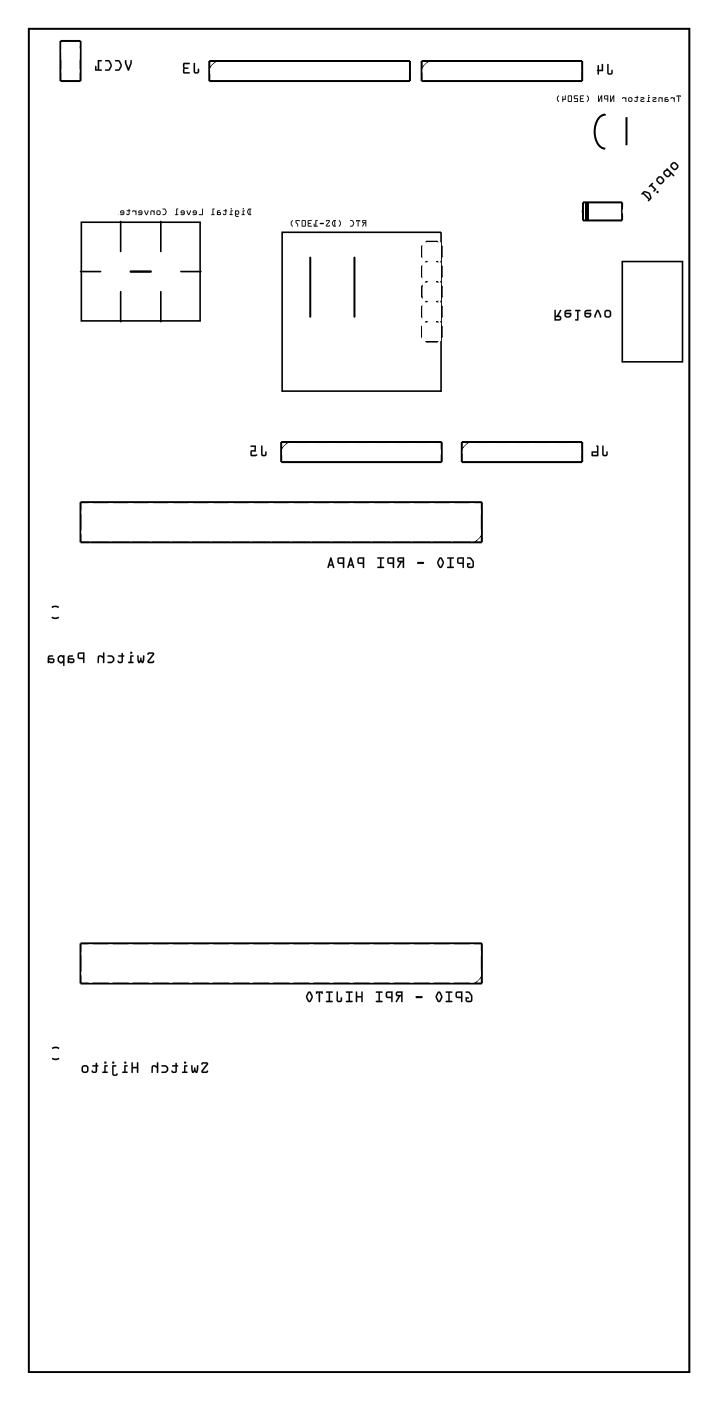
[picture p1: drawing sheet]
<svg xmlns="http://www.w3.org/2000/svg" width="91mm" height="177mm" viewBox="0 0 91 177" stroke-linecap="round" stroke-linejoin="round" font-family="sans-serif">
<g fill="none" stroke="#000" stroke-width=".2">
<path d="M3.6 3.6h83.7v170.2h-83.7zM10.2 34.4h2.5M10.3 28.1h15v12.5h-15zM15.3 28v3.9M15.3 36.9v3.8M20.4 28v3.9M20.4 36.9v3.8M22.9 34.4h2.5M35.7 29.4h20.1v20.1h-20.1zM78.8 33.1h7.6v12.7h-7.6zM54 43.3l-.6-.6v-1.3l.6-.6-.6-.7v-1.3l.6-.6-.6-.6v-1.3l.6-.6-.6-.7v-1.2l.6-.7-.6-.6v-1.3l.6-.6h1.3l.6 .6v1.3l-.6 .6 .6 .7v1.2l-.6 .7 .6 .6v1.3l-.6 .6 .6 .6v1.3l-.6 .7 .6 .6v1.3l-.6 .6M54 43.3h1.3"/>
<path d="M7.4 76.9a.73 .73 0 0 0-.9 0M7.4 78.2a.73 .73 0 0 1-.9 0M7.5 132.8a.73 .73 0 0 0-.9 0M7.5 134a.73 .73 0 0 1-.9 0"/>
</g>
<path d="M3.6 3.6h83.7v170.2h-83.7zM9.3 5.2l.9 .9M27.4 7.7l-.9 .9M54.3 7.7l-.9 .9M36.5 56l-.9 .9M59.3 56l-.8 .9M61 67.8l-.9 .9M61 123.7l-.9 .9" fill="none" stroke="#000" stroke-width=".13"/>
<g fill="none" stroke="#000" stroke-width=".25">
<path d="M7.7 5.2h2.5v5.1h-2.5zM26.5 7.7h25.4v2.6h-25.4zM53.4 7.7h20.3v2.6h-20.3zM76.6 14.5a1.9 1.9 0 0 0-1.3 2.2 1.92 1.92 0 0 0 1.3 2.1M79.3 14.8v3.6M39.3 32.6v7.5M44.9 32.6v7.5M73.5 26.8h.3M73.8 25.6h5v2.3h-5zM78.8 26.8h.1M35.6 56h20.3v2.5h-20.3zM58.5 56h15.2v2.5h-15.2z"/>
<path d="M10.2 63.6h50.8v5.1h-50.8zM10.2 119.5h50.8v5.1h-50.8z"/>
</g>
<path d="M74.3 25.6v2.3" fill="none" stroke="#000" stroke-width=".51"/>
<path d="M16.5 34.4h2.6" fill="none" stroke="#000" stroke-width=".3"/>
<g fill="#000">
<path d="M15.8 7.6v.4l.4 .9 .1 .1 .4-1v-.3h-.2v.3l-.2 .6-.3-.6v-.3zM14.6 7.6v.2h.4l.2 .5-.2 .5h-.4v.1v.1a.62 .62 0 0 0 .8-.7l-.3-.7zM13.3 7.6v.2h.5l.2 .5-.2 .5h-.5v.1l.1 .1a.62 .62 0 0 0 .8-.7l-.3-.7zM12.4 7.6v1.2h-.2v-.4l-.1-.1-.1 .6 .8 .1v-.2h-.2v-1h.2l.1-.1z"/>
<path d="M15.8 7.6v.4l.5 1 .4-1v-.3a.1 .1 0 0 0-.1-.1 .1 .1 0 0 0-.1 .1v.3l-.2 .6-.3-.6v-.3zM15.8 7.6l.2 .1v.3l.3 .7 .2-.7v-.3h.2v.3l-.4 .9h-.1l-.4-.9zM14.6 7.6v.2h.4l.2 .5-.2 .5h-.4a.1 .1 0 0 0-.1 .1 .1 .1 0 0 0 .1 .1l.6-.1 .2-.6-.3-.7zM14.6 7.6l.5 .1 .3 .4a.83 .83 0 0 1-.4 .8l-.4 .1v-.1l.4-.1 .2-.4v-.2l-.2-.4h-.4zM13.3 7.6v.2h.4l.3 .5-.3 .5h-.3a.1 .1 0 0 0-.1 .1 .1 .1 0 0 0 .1 .1l.5-.1 .3-.6-.3-.7zM13.3 7.6l.5 .1 .3 .4a.83 .83 0 0 1-.3 .8l-.4 .1-.1-.1 .5-.1 .2-.4v-.2l-.2-.4h-.4zM12.4 7.6v1.2h-.2v-.4a.1 .1 0 0 0-.1-.1 .1 .1 0 0 0-.1 .1l.1 .5 .7 .1a.1 .1 0 0 0 .1-.1 .1 .1 0 0 0-.1-.1h-.2v-1h.2a.1 .1 0 0 0 .1-.1 .1 .1 0 0 0-.1-.1zM12.4 7.6l.5 .1-.1 .1h-.3v1h.3v.2l-.8-.1 .1-.5h.1v.4h.2z"/>
<path d="M24.5 8v1.1a.36 .36 0 0 0 .4 .2 .36 .36 0 0 0 .3-.2v-.3l-.1-.1-.1 .1v.3h-.3v-1.1zM23.2 8v1.2l.1 .1h.7v-.2h-.7l.1-.3 .4-.1 .1-.1h-.1l-.4-.1-.1-.4h.6l.1-.1z"/>
<path d="M24.5 8v1.1a.37 .37 0 0 0 .4 .2 .37 .37 0 0 0 .3-.2v-.3a.1 .1 0 0 0-.1-.1 .1 .1 0 0 0-.1 .1v.3h-.3v-1.1zM24.5 8h.2v1.1h.3l.1-.4 .1 .4a.35 .35 0 0 1-.3 .2 .35 .35 0 0 1-.4-.2zM23.2 8v1.2l.1 .1h.6a.1 .1 0 0 0 .1-.1 .1 .1 0 0 0-.1-.1h-.6l.1-.3 .4-.1a.1 .1 0 0 0 .1-.1 .1 .1 0 0 0-.1-.1h-.4l-.1-.4h.6a.1 .1 0 0 0 .1-.1 .1 .1 0 0 0-.1-.1zM23.2 8h.8l-.1 .1h-.6l.1 .4 .5 .1-.5 .1-.1 .5h.7v.1h-.7l-.1-.1z"/>
<path d="M76.9 8.1v1.1a.36 .36 0 0 0 .3 .3 .36 .36 0 0 0 .4-.3v-.3l-.1-.1-.1 .1v.4l-.4-.1v-1zM75.7 8.3l-.1 .5v.1l.1 .6 .1-.1v-.4h.5v-.8v-.1l-.1 .1v.6h-.4v-.5z"/>
<path d="M76.9 8.1v1.1a.37 .37 0 0 0 .3 .3 .37 .37 0 0 0 .4-.3v-.3a.1 .1 0 0 0-.1-.1 .1 .1 0 0 0-.1 .1v.4l-.3-.1-.1-1zM76.9 8.1l.1 .1v1l.4 .1 .1-.5 .1 .4a.35 .35 0 0 1-.4 .3 .35 .35 0 0 1-.3-.3zM75.7 8.3l-.1 .5a.1 .1 0 0 0-.1 .1 .1 .1 0 0 0 .1 .1v.4a.1 .1 0 0 0 .1 .1 .1 .1 0 0 0 .1-.1v-.4h.6v-.8a.1 .1 0 0 0-.1-.1 .1 .1 0 0 0-.1 .1v.6h-.4v-.5zM75.7 8.3h.1v.5h.4v-.6h.1v.8h-.5v.4h-.1l-.1-.5 .1-.1z"/>
<path d="M85.6 12.1l.1 .2 .2-.1v.7l.1-.7 .1 .1 .1-.2zM84.9 12.4v.1l.2-.1 .2 .2v.3h.1v-.6l-.1 .1-.1-.1zM84.2 12.4l-.1 .5h.4a.19 .19 0 0 0 .1-.2 .19 .19 0 0 0-.1-.2h-.3l.3-.1v-.1zM84.2 12.7l.3-.1v.2h-.2zM83.4 12.4v.5h.1v-.5l.3 .1v.4h.1v-.6l-.1 .1-.2-.1zM82.6 12.4l.1 .1 .3-.1-.3 .2a.16 .16 0 0 0-.1 .2 .16 .16 0 0 0 .2 .1h.3v-.1h-.4l.3-.2a.14 .14 0 0 0 .1-.2 .14 .14 0 0 0-.1-.1zM82 12.3v.5l-.1 .1h.4v-.1h-.2v-.4l.2-.1zM82 12.1a.1 .1 0 0 0 .2 0 .1 .1 0 0 0-.2 0zM81.1 12.4v.1l.4-.1-.3 .2a.16 .16 0 0 0-.1 .2 .16 .16 0 0 0 .1 .1h.4v-.1h-.4l.3-.2a.14 .14 0 0 0 .1-.2 .14 .14 0 0 0-.2-.1zM80.4 12.3v.1h.2v.4l-.3-.1a.21 .21 0 0 0 .2 .2 .21 .21 0 0 0 .2-.1v-.4h.1l-.1-.1v-.2l-.1 .1v.1zM79.5 12.6a.3 .3 0 0 0 .6 0 .3 .3 0 0 0-.6 0zM79.7 12.4l.2 .1v.3l-.3-.1zM78.8 12.4v.1l.2-.1 .2 .2v.3h.1v-.6l-.1 .1-.2-.1zM77.2 12.1v.8h.2l.3-.6v.6l.1-.8h-.2l-.3 .6v-.6zM76.5 12.1v.4l.1 .1h.3l.1 .3v-.8zM76.6 12.2h.3v.3h-.3zM75.7 12.1v.8h.1l.3-.6v.6h.1v-.8h-.1l-.3 .6v-.6zM74.3 12.1v.1a.43 .43 0 0 1 0 .6v.1a.48 .48 0 0 0 0-.8zM73.4 12.1v.7l.5 .1v-.1h-.4v-.2l.3-.1-.3-.1v-.2h.4v-.1zM72.7 12.1l-.1 .4h.5v.3h-.4l-.1 .1h.6l-.1-.4-.4-.1v-.2h.4l.1-.1zM71.9 12.1v.7l.4 .1 .1-.8zM72 12.2h.3v.6h-.3zM71.2 12.2l-.1 .4 .1 .3 .1-.3h.3v-.5h-.1v.4h-.2v-.3zM70.7 12.1a.45 .45 0 0 0 .1 .8v-.1a.43 .43 0 0 1 0-.6z"/>
<path d="M85.6 12.1l.1 .2 .2-.1v.7l.1-.7 .1 .1 .1-.2zM85.6 12.1h.6l-.1 .2-.1-.1-.1 .7v-.7l-.2 .1zM84.9 12.4v.1l.2-.1 .2 .2v.3h.1v-.6l-.1 .1-.1-.1zM84.9 12.4l.3-.1 .1 .1 .1-.1v.6h-.1v-.3l-.2-.2-.2 .1zM84.2 12.3l-.1 .6h.4a.2 .2 0 0 0 .2-.2 .2 .2 0 0 0-.2-.2h-.3l.1-.1h.2v-.1zM84.2 12.4l.3-.1v.1l-.3 .1h.3a.19 .19 0 0 1 .1 .2 .19 .19 0 0 1-.1 .2h-.4zM84.3 12.7l.2-.1v.2h-.2zM84.2 12.7l.1 .1h.2v-.2zM83.4 12.3v.6h.1v-.4l.1-.1 .2 .1v.4h.1v-.6l-.1 .1-.2-.1zM83.4 12.4l.2-.1 .2 .1 .1-.1v.6h-.1v-.4l-.2-.1h-.1l-.1 .5zM82.6 12.4l.1 .1 .3-.1-.3 .2a.17 .17 0 0 0-.1 .2 .17 .17 0 0 0 .2 .1l.3-.1-.4-.1 .4-.1v-.2l-.1-.1zM82.6 12.4l.4-.1a.13 .13 0 0 1 .1 .1 .13 .13 0 0 1-.1 .2l-.3 .2h.4l-.4 .1-.1-.2 .4-.3-.3 .1zM82 12.3v.5l-.1 .1h.4v-.1h-.2v-.4l.2-.1zM82.1 12.3h.2l-.2 .1v.4h.2v.1h-.4l.1-.1zM82 12.1a.1 .1 0 0 0 .2 0 .1 .1 0 0 0-.2 0zM82 12.1a.1 .1 0 0 1 .2 0 .1 .1 0 0 1-.2 0zM81.1 12.4v.1l.4-.1-.3 .2a.17 .17 0 0 0-.1 .2 .17 .17 0 0 0 .1 .1l.4-.1-.4-.1 .3-.1 .1-.2-.2-.1zM81.1 12.4l.3-.1a.13 .13 0 0 1 .2 .1 .13 .13 0 0 1-.1 .2l-.3 .2h.3h.1l-.4 .1-.1-.2 .4-.3-.4 .1zM80.4 12.3v.1h.2v.4h-.2l-.1-.1v.1a.23 .23 0 0 0 .2 .1 .23 .23 0 0 0 .2-.1v-.4h.1l-.1-.1v-.2l-.1 .1v.1zM80.4 12.3h.2v-.1l.1-.1v.2l.1 .1h-.1v.4a.22 .22 0 0 1-.2 .1 .22 .22 0 0 1-.2-.1h.3v-.4h-.2zM79.5 12.6a.31 .31 0 0 0 .6 0 .31 .31 0 0 0-.6 0zM79.5 12.6a.3 .3 0 0 1 .6 0 .3 .3 0 0 1-.6 0zM79.7 12.4l.2 .1v.3h-.2zM79.7 12.4l-.1 .3 .3 .1v-.3zM78.8 12.4v.1l.2-.1 .2 .2v.3h.1v-.6l-.1 .1-.2-.1zM78.8 12.4l.3-.1 .1 .1 .1-.1v.6h-.1v-.3l-.2-.2-.2 .1zM77.2 12.1v.8h.2l.2-.6v.6h.1l.1-.8h-.2l-.3 .6v-.6zM77.3 12.1v.6l.3-.6h.2l-.1 .8v-.7l-.3 .7h-.2zM76.5 12.1v.4l.1 .1h.3v.3h.1v-.8zM76.5 12.1h.5v.8l-.1-.3-.4-.1zM76.6 12.2h.3v.3h-.3zM76.6 12.2v.3h.3v-.3zM75.7 12.1v.8h.1l.3-.6v.6h.1v-.8h-.1l-.3 .6v-.6zM75.7 12.1h.1v.6l.3-.6h.1v.8l-.1-.7-.3 .7h-.1zM74.3 12.1l.1 .3-.1 .5a.48 .48 0 0 0 0-.8zM74.3 12.1l.2 .2v.3l-.1 .3-.1-.1a.4 .4 0 0 0 0-.6zM73.4 12.1v.7l.5 .1v-.1h-.4v-.2l.3-.1-.3-.1v-.2h.4v-.1zM73.4 12.1h.5l-.4 .1v.2l.3 .1-.3 .1v.2h.4v.1l-.5-.1zM72.7 12.1l-.1 .4h.5v.3h-.4l-.1 .1h.6l-.1-.4-.4-.1v-.2h.4l.1-.1zM72.7 12.1h.5l-.5 .1v.2l.4 .1 .1 .4h-.6l.5-.1v-.3h-.4zM71.9 12.1v.7l.4 .1 .1-.8zM71.9 12.1l.5 .1-.1 .7-.4-.1zM72 12.2h.3v.6h-.3zM72 12.2v.6h.3v-.6zM71.2 12.2l-.1 .4 .1 .3 .1-.3h.3v-.5h-.1v.4h-.2v-.3zM71.2 12.2h.1v.3h.2v-.4h.1v.5h-.3l-.1 .3-.1-.3zM70.7 12.1a.45 .45 0 0 0 .1 .8l-.2-.3v-.2l.2-.3zM70.7 12.1l.1 .1a.4 .4 0 0 0 0 .6l-.1 .1-.2-.3v-.3z"/>
<path d="M31.4 26.5a.49 .49 0 0 0 0 .7h.4l-.1-.1v-.6l.1-.1zM31.5 26.5h.1v.6l-.2-.3zM30.7 26.7v.4l-.1 .1h.4l-.2-.1v-.4h.2zM30.7 26.5a.1 .1 0 0 0 .2 0 .1 .1 0 0 0-.2 0zM29.8 26.7v.7l.1 .1h.3v-.1l-.3-.1v-.2l.1 .1 .2-.1 .1-.3-.2-.2zM29.9 26.8h.2l.1 .2-.2 .1-.1-.1zM29.2 26.7v.4l-.2 .1h.4l-.1-.1v-.4h.2zM29.2 26.5a.1 .1 0 0 0 .2 0 .1 .1 0 0 0-.2 0zM28.3 26.7h.2v.4h-.3a.21 .21 0 0 0 .2 .2 .21 .21 0 0 0 .2-.2v-.4h.1l-.1-.1v-.1h-.1v.1zM27.5 26.7v.5h.3a.19 .19 0 0 0 .2-.1 .19 .19 0 0 0-.2-.2l-.2-.1 .2-.1v-.1zM27.6 27h.2l.1 .1h-.2zM26.9 26.4v.7l-.2 .1h.4l-.1-.1v-.6l.2-.1zM25.6 26.4v.7h-.4v.1h.5v-.7zM24.4 26.7v.3h.4l-.4 .1v.1h.4l.1-.2v-.3l-.2-.1zM24.5 26.8h.3v.1h-.3zM23.6 26.7l.2 .5h.2l.2-.5h-.1l-.2 .4-.2-.4zM22.9 26.7v.3h.4l-.4 .1v.1h.4l.1-.2v-.3l-.2-.1zM23 26.8h.2l.1 .1h-.3zM22.3 26.4v.7l-.1 .1h.3h.1l-.2-.1v-.6l.2-.1zM20.6 26.4v.1h.2l.2 .3-.2 .3h-.2v.1a.38 .38 0 0 0 .5-.4l-.2-.4zM19.7 26.9a.35 .35 0 0 0 .7 0 .35 .35 0 0 0-.7 0zM19.9 26.8h.3v.3h-.3zM19.1 26.7v.5l.1-.5 .3 .2v.3v-.5l-.2-.1zM18.3 26.7l.2 .5h.1l.2-.5h-.1l-.2 .4-.1-.4zM17.6 26.7l-.1 .3h.4l-.4 .1v.1h.4l.1-.2v-.3l-.2-.1zM17.6 26.8h.3v.1h-.3zM16.8 26.7v.2l.2-.2 .2 .2v.3h.1v-.5l-.1 .1-.2-.2zM16 26.7h.1h.2v.4h-.3a.21 .21 0 0 0 .2 .2 .21 .21 0 0 0 .2-.2v-.4h.1l-.1-.1v-.1h-.1v.1zM15.3 26.7l-.1 .3h.4l-.4 .1v.1h.4l.1-.2v-.3l-.2-.1zM15.4 26.8h.2v.1h-.3zM14.5 26.7v.2l.2-.2 .2 .2v.3h.1v-.5l-.1 .1-.2-.2z"/>
<path d="M31.4 26.5l-.1 .3v.1l.2 .3h.3l-.1-.7 .1-.1zM31.4 26.5h.4h-.1v.6l.1 .1h-.3l-.2-.3zM31.5 26.5h.1v.6l-.2-.3zM31.5 26.5l-.1 .3 .2 .3v-.6zM30.7 26.7v.4l-.1 .1h.4v-.1h-.2v-.4h.2zM30.7 26.7h.3h-.2v.4l.2 .1h-.4l.1-.1zM30.7 26.5a.1 .1 0 0 0 .2 0 .1 .1 0 0 0-.2 0zM30.7 26.4a.1 .1 0 0 1 .2 0 .1 .1 0 0 1-.2 0zM29.8 26.7v.7l.1 .1h.3v-.1l-.3-.1v-.2l.1 .1 .2-.1 .1-.3-.2-.2zM29.8 26.7h.3l.2 .1-.1 .3-.2 .1-.1-.1v.2l.3 .1v.1h-.3l-.1-.1zM29.9 26.8h.2l.1 .2-.2 .1zM29.9 26.8v.2l.1 .1 .2-.1-.1-.3zM29.2 26.7v.4l-.2 .1h.4v-.1h-.1v-.4h.2zM29.2 26.7h.3h-.2v.4l.1 .1h-.4l.2-.1zM29.2 26.5a.1 .1 0 0 0 .2 0 .1 .1 0 0 0-.2 0zM29.2 26.4a.1 .1 0 0 1 .2 0 .1 .1 0 0 1-.2 0zM28.3 26.7h.2v.4h-.1l-.1-.1-.1 .1a.23 .23 0 0 0 .2 .2 .23 .23 0 0 0 .2-.2v-.4h.2l-.2-.1v-.1h-.1v.1zM28.3 26.7l.2-.1v-.1h.1v.1l.1 .1h-.1v.4a.22 .22 0 0 1-.2 .1 .22 .22 0 0 1-.2-.1h.3v-.4h-.2zM27.5 26.7v.5h.3a.2 .2 0 0 0 .2-.1 .2 .2 0 0 0-.2-.2h-.2v-.1l.3-.1-.1-.1zM27.5 26.7l.3-.1v.1l-.2 .1v.1h.2a.19 .19 0 0 1 .2 .2 .19 .19 0 0 1-.2 .1h-.3zM27.6 27h.2l.1 .1h-.2zM27.6 27l.1 .1h.2l-.1-.1zM26.9 26.4v.7l-.2 .1h.4l.1-.1h-.2v-.6l.2-.1zM26.9 26.4l.3 .1h-.2v.6l.1 .1h-.3l.1-.1zM25.6 26.4v.7h-.4v.1h.5v-.7zM25.6 26.4l.1 .1v.7h-.5v-.1h.4zM24.4 26.7v.3h.4l-.1 .1h-.3v.1h.4l.1-.2v-.3l-.2-.1zM24.5 26.7l.2-.1 .2 .1v.3l-.1 .2h-.4v-.1h.3l.1-.1h-.4zM24.5 26.8h.2l.1 .1h-.3zM24.5 26.8v.1h.3v-.2zM23.6 26.7l.2 .5h.2l.2-.5h-.2l-.1 .4-.2-.4zM23.6 26.7l.3 .4 .2-.4-.1 .5h-.2zM22.9 26.7v.3h.4l-.1 .1h-.3v.1h.4l.1-.2v-.3l-.2-.1zM22.9 26.7l.3-.1 .2 .1v.3l-.1 .2h-.4v-.1h.3l.1-.1h-.4zM23 26.8h.2l.1 .1h-.3zM23 26.8v.1h.3l-.1-.2zM22.3 26.4v.7l-.1 .1h.3l.1-.1h-.2v-.6l.2-.1zM22.3 26.4l.3 .1h-.2v.6l.2 .1h-.1h-.3l.1-.1zM20.6 26.4v.1h.2l.2 .3-.2 .3-.2 .1h.3l.2-.4-.2-.4zM20.6 26.4l.3 .1 .2 .4a.36 .36 0 0 1-.5 .3v-.1h.2l.2-.3-.2-.3h-.2zM19.7 26.9a.35 .35 0 0 0 .7 0 .35 .35 0 0 0-.7 0zM19.8 26.9a.3 .3 0 0 1 .5 0 .3 .3 0 0 1-.5 0zM19.9 26.8h.3v.3h-.3zM19.9 26.8v.3h.3v-.3zM19.1 26.7v.5l.1-.4 .1-.1 .2 .2v.3h.1v-.5h-.1l-.2-.1zM19.1 26.7l.2-.1 .2 .1v.5v-.3l-.2-.2-.1 .1-.1 .4zM18.3 26.7l.1 .5h.2l.2-.5h-.1l-.2 .4-.1-.4zM18.3 26.7l.2 .4 .2-.4h.1l-.2 .5h-.1zM17.6 26.7l-.1 .3h.4v.1h-.4v.1h.4l.1-.2v-.3l-.2-.1zM17.6 26.7l.2-.1 .2 .1v.3l-.1 .2h-.4v-.1h.4v-.1h-.4zM17.6 26.8h.3v.1h-.3zM17.6 26.8v.1h.3v-.2zM16.8 26.7v.2l.2-.2 .2 .2v.3h.1v-.5l-.1 .1-.2-.2zM16.8 26.7l.2-.1 .2 .2v-.1v.5v-.3l-.2-.2-.2 .2zM16 26.7h.1h.2v.4h-.2l-.1-.1v.1a.23 .23 0 0 0 .2 .2 .23 .23 0 0 0 .2-.2v-.4h.1l-.1-.1v-.1h-.1v.1zM16 26.7l.3-.1v-.1h.1v.1l.1 .1h-.1v.4a.22 .22 0 0 1-.2 .1 .22 .22 0 0 1-.2-.1h.3v-.4h-.2zM15.3 26.7l-.1 .3h.4v.1h-.4v.1h.4l.1-.2v-.3l-.2-.1zM15.3 26.7l.2-.1 .2 .1v.3l-.1 .2h-.4v-.1h.4v-.1h-.4zM15.4 26.8h.2v.1h-.3zM15.3 26.8v.1h.3v-.2zM14.5 26.7v.2l.2-.2 .2 .2v.3h.1v-.5l-.1 .1-.2-.2zM14.5 26.7l.2-.1 .2 .2 .1-.1v.5h-.1v-.3l-.2-.2-.2 .2z"/>
<path d="M45.9 27.9a.19 .19 0 0 0-.1 .3 .19 .19 0 0 0 .3 .1l-.3 .4h.1l.4-.4v.3v.1l.1-.8zM46 28h.3v.1h-.3zM45.1 27.9v.2l.2-.1v.6l.1 .1v-.7l.2 .1v-.2zM44.3 27.9v.1h.3l.1 .3-.1 .3h-.3l.1 .1a.38 .38 0 0 0 .4-.4l-.2-.4zM42.9 27.9a.43 .43 0 0 1 0 .7v.1a.48 .48 0 0 0 0-.8zM42.2 27.9a.49 .49 0 0 0 0 .8l.3-.1h-.1v-.6l.1-.1zM42.3 28v.6l-.2-.3zM41.3 27.9v.2l.1-.1h.3l-.4 .6 .4 .1v-.2l-.1 .1h-.2l.4-.6-.1-.1zM40.5 28.3v.1l.5-.1v-.1zM39.9 27.9v.7h-.1l-.1-.3v.4h.5v-.1h-.2v-.6l.2-.1zM39 27.9v.7l.4 .1v-.1h-.3v-.2l.3-.1-.3-.1v-.2h.3l.1-.1zM38.2 27.9v.7l.4 .1 .1-.8zM38.3 28h.3v.6h-.3zM37.4 27.9v.3l.2 .2 .1 .3v-.3l-.2-.2v-.2h.4v-.1zM37 27.9a.45 .45 0 0 0 .1 .8v-.1a.43 .43 0 0 1 0-.7z"/>
<path d="M45.9 27.9a.2 .2 0 0 0-.1 .3 .2 .2 0 0 0 .3 .1l-.3 .4h.1l.4-.4v.3v.1l.1-.8zM45.9 27.9h.5l-.1 .8v-.5h-.1l-.3 .5h-.1l.3-.5a.19 .19 0 0 1-.2 0 .19 .19 0 0 1 0-.3zM46 28h.3v.1h-.3zM46 28v.1l.3 .1v-.2zM45.1 27.9v.2l.2-.1v.6l.1 .1v-.7l.2 .1v-.2zM45.1 27.9h.5v.2l-.2-.1v.7l-.1-.7-.2 .1zM44.3 27.9v.1h.3l.1 .3-.1 .3-.3 .1h.3l.2-.5-.2-.3zM44.3 27.9h.4l.1 .4a.36 .36 0 0 1-.4 .4l-.1-.1h.3l.1-.3-.1-.3h-.3zM42.9 27.9l.1 .3v.2l-.1 .2v.1a.49 .49 0 0 0 .1-.8zM42.9 27.9l.2 .2v.3l-.1 .3-.1-.1a.4 .4 0 0 0 0-.6zM42.2 27.9l-.2 .3v.2l.2 .3h.3l-.1-.7 .1-.1zM42.2 27.9h.3l-.1 .1v.6l.1 .1h-.3l-.2-.3zM42.3 28v.6l-.2-.3zM42.3 28l-.2 .3 .2 .3v-.6zM41.3 27.9v.2l.1-.1h.3l-.5 .6 .5 .1v-.2l-.3 .1 .4-.7h-.1zM41.3 27.9l.5 .1-.5 .6h.3l.1-.1v.2l-.4-.1 .4-.6h-.3l-.1 .1zM40.5 28.2v.2l.5-.1v-.1zM40.5 28.3l.5-.1v.1l-.5 .1zM39.9 27.9v.7h-.1v-.2l-.1-.1v.4h.5v-.1h-.2v-.6l.2-.1zM39.9 27.9h.3l-.2 .1v.6h.2v.1h-.5v-.4l.1 .3h.1zM39 27.9v.7l.4 .1v-.1h-.3v-.2l.3-.1-.3-.1v-.2h.3l.1-.1zM39 27.9h.5l-.4 .1v.2l.3 .1-.3 .1v.2h.3v.1l-.4-.1zM38.2 27.9v.7l.4 .1 .1-.8zM38.2 27.9h.5l-.1 .8-.4-.1zM38.3 28h.3v.6h-.3zM38.3 28v.6h.3v-.6zM37.4 27.9v.3l.2 .2v.3h.1v-.3l-.2-.2v-.2h.4v-.1zM37.4 27.9h.5v.1h-.4v.2l.2 .2v.3l-.1-.3-.2-.2zM37 27.9a.47 .47 0 0 0 0 .8l-.1-.5 .2-.3zM37 27.9l.1 .1a.4 .4 0 0 0 0 .6l-.1 .1-.2-.3v-.3z"/>
<path d="M70.2 39.3v1.3h.6a.32 .32 0 0 0 .3-.4 .32 .32 0 0 0-.4-.2l.3-.6a.1 .1 0 0 0 0-.2 .1 .1 0 0 0-.1 .1l-.4 .7h-.1v-.7zM70.2 39.3h.1l.1 .7h.1l.4-.7h.1l-.3 .7a.31 .31 0 0 1 .4 .2 .31 .31 0 0 1-.3 .4h-.6zM70.4 40.2h.4l.1 .2h-.5zM70.4 40.2v.2h.5l-.1-.2zM71.5 39.4l-.1 .2v.4l.4 .2h.3l.1-.1 .1-.4-.1-.1h-.6v-.1l.2-.1h.4a.1 .1 0 0 0 .1-.1 .1 .1 0 0 0-.1-.1h-.5zM71.5 39.4l.2-.1h.6v.1h-.6l-.1 .1v.1h.7v.4l-.2 .2h-.3l-.3-.1v-.5zM71.6 39.8h.5v.2h-.3zM71.6 39.8v.2l.1 .1 .4-.1v-.2zM72.8 39.3v.1h.3v1h-.2a.1 .1 0 0 0-.1 .1 .1 .1 0 0 0 .1 .1h.3v-1.2h.2a.1 .1 0 0 0 .1-.1 .1 .1 0 0 0-.1-.1zM72.8 39.3h.7l-.1 .1h-.2v1.2l-.4-.1 .1-.1h.2v-1h-.2zM74.1 39.4l-.1 .2v.4l.3 .2h.3l.2-.1v-.4v-.1h-.7l.1-.1 .1-.1h.5a.1 .1 0 0 0 0-.1 .1 .1 0 0 0 0-.1h-.6zM74.1 39.4l.2-.1h.5v.1h-.5l-.2 .1v.1h.7v.4l-.1 .2h-.4l-.3-.1v-.5zM74.1 39.8h.6l-.1 .2h-.3zM74.1 39.8v.2l.2 .1 .4-.1v-.2zM75.6 39.2l-.4 .9a.1 .1 0 0 0 .1 .1 .1 .1 0 0 0 .1-.1l.3-.7 .2 .7a.1 .1 0 0 0 .1 .1 .1 .1 0 0 0 .1-.1l-.3-.8zM75.6 39.3h.2l.3 .7-.1 .2h-.1l-.2-.8-.3 .8h-.2v-.2zM76.5 39.7a.51 .51 0 0 0 1 0 .51 .51 0 0 0-1 0zM76.5 39.7a.49 .49 0 0 1 .9 0 .49 .49 0 0 1-.9 0zM76.7 39.5l.1-.1 .4 .1-.1 .5h-.4zM76.7 39.5v.5l.1 .1 .3-.1 .1-.5-.2-.1z"/>
<path d="M70.2 39.3v1.3h.6a.31 .31 0 0 0 .3-.4 .31 .31 0 0 0-.4-.2l.3-.7h-.1l-.4 .7h-.1v-.7zM70.4 40.2h.4l.1 .2h-.5zM71.5 39.4l-.1 .2 .1 .5 .3 .1h.3l.2-.2v-.4h-.7v-.1l.1-.1h.6v-.1l-.6-.1zM71.6 39.8h.5v.2l-.4 .1-.1-.1zM72.8 39.3v.1h.3v1h-.3v.2h.4v-1.2h.2l.1-.1zM74.1 39.4l-.1 .2v.5l.3 .1h.4l.1-.2v-.4h-.7l.1-.1 .1-.1h.5v-.1l-.5-.1zM74.1 39.8h.6v.2l-.4 .1-.1-.1zM75.6 39.3l-.4 .7v.2h.2l.3-.8 .2 .8h.1l.1-.2-.3-.7zM76.5 39.7a.5 .5 0 0 0 1 0 .5 .5 0 0 0-1 0zM76.7 39.5l.3-.1 .2 .1-.1 .5-.3 .1-.1-.1z"/>
<path d="M81.2 24.5a.1 .1 0 0 0 0 .1 .1 .1 0 0 0 .1 0h.1l.7 .7h-.1a.1 .1 0 0 0 0 .2 .1 .1 0 0 0 .2 0l.3-.5-.3-.6-.6-.2zM81.2 24.5l.4-.3 .5 .1 .2 .3 .1 .6-.3 .3-.1-.1 .1-.1-.7-.7h-.2zM81.5 24.4h.1l.5 .2 .2 .4-.1 .2zM81.5 24.4l.7 .8 .1-.1-.2-.5-.5-.2zM82.5 23.2l-.4 .3a.1 .1 0 0 0 0 .2 .1 .1 0 0 0 .2 0l.1-.1 .5 .4-.2 .1a.1 .1 0 0 0 0 .2 .1 .1 0 0 0 .2 0l.2-.3-.6-.6 .2-.1a.1 .1 0 0 0 0-.1 .1 .1 0 0 0-.2 0zM82.2 23.6l.4-.4 .1 .1-.2 .1 .6 .6-.3 .3-.1-.1 .2-.2-.5-.5-.2 .2zM83.1 24.3a.15 .15 0 0 0 .3 0 .15 .15 0 0 0-.3 0zM83.1 24.3a.15 .15 0 0 1 .3 0 .15 .15 0 0 1-.3 0zM83.1 22.8a.51 .51 0 0 0 1 0 .51 .51 0 0 0-1 0zM83.1 22.8a.5 .5 0 0 1 1 0 .5 .5 0 0 1-1 0zM83.4 22.5h.2l.3 .3-.2 .3h-.2l-.2-.3zM83.4 22.5l-.2 .3 .3 .3 .2 .1 .2-.2v-.2l-.3-.3zM84 21.7v.3l.4 .4h.4l.1-.4 .3 .3a.1 .1 0 0 0 .1 0 .1 .1 0 0 0 0-.1l-.8-.9a.1 .1 0 0 0-.1 0 .1 .1 0 0 0 0 .2zM84.1 21.7l.3-.2v-.1l.1-.1 .8 1h-.1l-.3-.3-.2 .4h-.3l-.4-.4zM84.2 21.8l.1-.1h.2l.2 .2v.2l-.2 .2-.3-.3zM84.2 21.8l-.1 .2 .3 .3 .3-.2 .1-.3-.2-.2-.3 .1zM84.9 21a.51 .51 0 0 0 1 0 .51 .51 0 0 0-1 0zM84.9 21a.5 .5 0 0 1 1 0 .5 .5 0 0 1-1 0zM85.1 20.9l.3-.2 .3 .3v.1l-.2 .2-.2 .1-.2-.3zM85.2 20.7l-.2 .4 .3 .3h.2l.2-.2v-.2l-.3-.3z"/>
<path d="M81.2 24.5v.1h.2l.7 .7-.1 .1 .1 .1 .4-.4a.8 .8 0 0 0-.8-.9h-.2zM81.6 24.4l.5 .2 .2 .4-.1 .2zM82.2 23.6v.1l.2-.1 .5 .4-.2 .2 .1 .1 .3-.3-.6-.6 .2-.1-.1-.1zM83.1 24.3a.15 .15 0 0 0 .3 0 .15 .15 0 0 0-.3 0zM83.1 22.8a.5 .5 0 0 0 1 0 .5 .5 0 0 0-1 0zM83.3 22.7l.2-.2h.1l.3 .3v.1l-.2 .2-.1 .1-.3-.3zM84.4 21.3v.2l-.3 .1-.1 .3v.1l.3 .4h.4l.2-.2v-.2l.3 .3h.1v-.1l-.8-.9zM84.2 21.8l.1-.1h.3l.2 .2-.1 .2-.2 .2-.3-.3zM84.9 21a.5 .5 0 0 0 1 0 .5 .5 0 0 0-1 0zM85.2 20.7h.2l.3 .3v.2l-.2 .2-.2-.1-.3-.2z"/>
<path d="M33.1 56.5l-.1 1a.36 .36 0 0 0 .4 .3 .36 .36 0 0 0 .3-.3v-.3h-.1l-.1 .4h-.3v-1.1zM31.7 56.5l.1 .1h.4v.4l-.4 .1-.1 .6 .2 .1h.4a.15 .15 0 0 0 .2 0 .16 .16 0 0 0-.1-.3l-.5 .1v-.4h.5v-.8z"/>
<path d="M33.1 56.4l-.1 1.1a.37 .37 0 0 0 .4 .3 .37 .37 0 0 0 .4-.3v-.2a.1 .1 0 0 0-.1-.1 .1 .1 0 0 0-.1 .1l-.1 .3h-.2l-.1-1.1zM33.1 56.5h.1v1.1h.3l.2-.4v.3a.35 .35 0 0 1-.3 .3 .35 .35 0 0 1-.3-.3zM31.7 56.4l.1 .2h.4v.4l-.5 .1v.6l.2 .1 .6-.1a.1 .1 0 0 0 .1-.1 .11 .11 0 0 0-.2-.1l-.5 .1v-.4h.5v-.8zM31.7 56.5l.7-.1v.8h-.5v.4h.6a.14 .14 0 0 1 0 .2 .14 .14 0 0 1-.2 0h-.4l-.2-.1 .1-.6 .4-.1v-.4h-.4z"/>
<path d="M76.3 56.5l-.1 1a.36 .36 0 0 0 .4 .3 .36 .36 0 0 0 .3-.3v-.3h-.1l-.1 .4h-.3v-1.1zM75.5 56.5l.1 .7h-.7v.6l.8-.1v-1.2v-.1zM75.1 57.3h.5v.3h-.5z"/>
<path d="M76.2 56.4v1.1a.37 .37 0 0 0 .4 .3 .37 .37 0 0 0 .3-.3v-.2a.1 .1 0 0 0-.1-.1 .1 .1 0 0 0-.1 .1v.3h-.3v-1.1zM76.3 56.5h.1v1.1h.3l.1-.4 .1 .3a.35 .35 0 0 1-.3 .3 .35 .35 0 0 1-.4-.3zM75.5 56.4l.1 .8h-.7v.6l.9-.1v-1.2l-.1-.1zM75.5 56.5h.2v1.2l-.8 .1v-.6h.7zM75.1 57.3h.5v.3h-.5zM75 57.3v.3h.6v-.3z"/>
<path d="M59.1 70.6l.1 .2h.3l.3 .4v.5l-.1 .1-.4-.1v-.2h.2v-.1l-.4-.1 .1 .6h.6l.2-.2a.83 .83 0 0 0-.8-1.1zM57.9 70.7v.6l.1 .1h.6v.5h.1v-1.3zM58.1 70.8h.5v.5l-.5-.1zM56.6 70.6v.2h.3v1h-.3v.1h.8v-.1h-.3v-1h.3l.1-.2zM55.6 70.7l-.3 .6 .3 .5a.23 .23 0 0 0 .4 0l.2-.6-.3-.5-.1-.1zM55.7 70.8l.3 .5-.2 .5-.3-.5zM52.8 71.2v.2h.1h.7l.1-.1-.1-.1zM50.4 70.7a.32 .32 0 0 0-.1 .3 .32 .32 0 0 0 .3 .2l-.3 .7h.1l.5-.7h.1v.7h.1l.1-1.3zM50.5 70.8h.5v.2h-.5zM49.1 70.7l-.1 .6 .2 .1h.5v.5h.1l.1-1.3zM49.2 70.8h.5v.5l-.5-.1zM47.8 70.6v.2h.3v1h-.3v.1h.8v-.1h-.3v-1h.3v-.2zM45.3 70.7v.6l.1 .1h.5v.5h.2v-1.3zM45.4 70.8h.5v.5l-.5-.1zM44.3 70.6l-.3 1.3h.1l.1-.2h.4l.1 .2h.1l-.3-1.3zM44.4 71l.1 .5h-.2zM42.8 70.7l-.1 .6 .2 .1h.5v.5h.1l.1-1.3zM42.9 70.8h.5v.5l-.5-.1zM41.8 70.6l-.3 1.3h.1l.1-.2h.4l.1 .2h.1l-.3-1.3zM41.9 71l.1 .5h-.3z"/>
<path d="M59.1 70.6v.1l.4 .1 .3 .3v.6h-.5v-.2h.2a.1 .1 0 0 0 .1-.1 .1 .1 0 0 0-.1-.1h-.4l.1 .6 .2 .1 .5-.1 .1-.2-.1-.7-.3-.4zM59.2 70.6h.3l.2 .1a.9 .9 0 0 1 .1 1.2h-.5l-.2-.1v-.5l.4 .1v.1h-.2v.3h.4l.1-.1v-.6l-.3-.3-.3-.1zM57.9 70.7v.6l.1 .1h.6l-.1 .5a.1 .1 0 0 0 .1 .1 .1 .1 0 0 0 .1-.1v-1.3zM57.9 70.7l.8-.1v1.3h-.1v-.5h-.6l-.1-.1zM58.1 70.8h.5v.5l-.5-.1zM58.1 70.8v.4l.5 .1v-.5zM56.6 70.6v.2h.3v1h-.2a.1 .1 0 0 0-.1 .1 .1 .1 0 0 0 .1 .1h.7a.1 .1 0 0 0 .1-.1 .1 .1 0 0 0-.1-.1h-.3v-1h.3a.1 .1 0 0 0 .1-.1 .1 .1 0 0 0-.1-.1zM56.6 70.6h.8v.1l-.3 .1v1h.3v.1h-.8l.1-.1h.3v-1l-.3-.1zM55.6 70.7l-.3 .6 .3 .5a.24 .24 0 0 0 .4 0l.2-.6-.3-.5-.1-.1zM55.6 70.7l.3-.1 .3 .5v.3l-.2 .4a.23 .23 0 0 1-.4 0l-.3-.5zM55.7 70.8l.3 .5-.2 .5-.3-.5zM55.7 70.8l-.2 .5 .3 .5 .2-.5zM52.8 71.2v.2h.1h.7l.1-.1-.1-.1zM52.8 71.2h.8l.1 .1-.1 .1h-.7zM50.4 70.7a.32 .32 0 0 0-.1 .3 .32 .32 0 0 0 .3 .2l-.3 .6a.1 .1 0 0 0 0 .1 .1 .1 0 0 0 .2 0l.4-.7h.1v.7a.1 .1 0 0 0 .1 .1 .1 .1 0 0 0 .1-.1v-1.3zM50.4 70.7l.8-.1-.1 1.3h-.1v-.7h-.1l-.5 .7h-.1l.4-.7a.31 .31 0 0 1-.4-.2 .31 .31 0 0 1 .1-.3zM50.5 70.8h.5v.2h-.5zM50.5 70.8v.2h.5v-.2zM49.1 70.7l-.1 .6 .2 .1h.5v.5a.1 .1 0 0 0 .1 .1 .1 .1 0 0 0 .1-.1v-1.3zM49.1 70.7l.8-.1-.1 1.3h-.1v-.5h-.5l-.2-.1zM49.2 70.8h.5v.5l-.5-.1zM49.2 70.8v.4l.5 .1v-.5zM47.8 70.6v.2h.3v1h-.3a.1 .1 0 0 0-.1 .1 .1 .1 0 0 0 .1 .1h.7a.1 .1 0 0 0 .1-.1 .1 .1 0 0 0-.1-.1h-.2v-1h.2a.1 .1 0 0 0 .1-.1 .1 .1 0 0 0-.1-.1zM47.8 70.6h.8v.1l-.3 .1v1h.3v.1h-.8v-.1h.3v-1l-.3-.1zM45.3 70.7l-.1 .6 .2 .1h.5v.5a.1 .1 0 0 0 .1 .1 .1 .1 0 0 0 .1-.1v-1.3zM45.3 70.7l.8-.1-.1 1.3h-.1v-.5h-.5l-.1-.1zM45.4 70.8h.5v.5l-.5-.1zM45.4 70.8v.4l.5 .1v-.5zM44.3 70.6l-.3 1.3h.1l.1-.2h.4l.1 .2h.1h.1l-.4-1.3zM44.3 70.6h.2l.3 1.3h-.1l-.1-.3h-.4l-.1 .3h-.1zM44.4 71l.1 .5h-.2zM44.4 71l-.1 .5h.3zM42.8 70.7l-.1 .6 .2 .1h.5v.5a.1 .1 0 0 0 .1 .1 .1 .1 0 0 0 .1-.1v-1.3zM42.8 70.7l.8-.1-.1 1.3h-.1v-.5h-.5l-.2-.1zM42.9 70.8h.5v.5l-.5-.1zM42.9 70.8v.4l.5 .1v-.5zM41.8 70.6l-.4 1.3h.2l.1-.2h.4l.1 .2h.1l-.3-1.3zM41.8 70.6h.2l.3 1.3h-.2v-.3h-.4l-.1 .3h-.2zM41.9 71l.1 .5h-.3zM41.9 71l-.2 .5h.3z"/>
<path d="M18.7 82.7v.2l.2-.1h.4l-.6 .9v.2l.2 .1h.5l.1-.2v-.1l-.2 .1h-.5l.7-.9v-.2l-.2-.1zM17.4 83v.1a.95 .95 0 0 0 .1 .9h.2l.1-.2 .2 .2h.1a.95 .95 0 0 0 .2-.9l-.1-.1-.1 .1-.1 .7-.2-.5-.2 .5-.1-.7zM16.5 83v.8h-.2l-.1 .1 .7 .1v-.2h-.2v-.6h.2v-.1zM16.5 82.7a.14 .14 0 0 0 .2 0 .14 .14 0 0 0-.2 0zM15 83v.2h.4v.5l-.3 .1-.1-.1h-.1a.35 .35 0 0 0 .3 .3 .35 .35 0 0 0 .4-.3v-.5l.1-.1-.1-.1-.1-.3-.1 .1v.2zM13.6 83l.1 .2h.4l.2 .2v.2l-.2 .2-.5 .1 .1 .1h.4a.5 .5 0 0 0 .4-.5 .5 .5 0 0 0-.4-.5zM12.4 83.1v.2v.7l.1-.1v-.6l.1-.1 .4 .2v.5l.2 .1v-1.3h-.2v.4l-.3-.1zM9.9 82.7l-.1 .6 .2 .2h.5v.4l.1 .1 .1-1.4zM10 82.8h.5v.5h-.5zM8.7 83.1l-.1 .8 .6 .1a.31 .31 0 0 0 .2-.3 .31 .31 0 0 0-.2-.3h-.4v-.1v-.1h.4v-.2zM8.8 83.6h.4v.2h-.3l-.2-.1zM7.4 83.1l-.1 .2a.54 .54 0 0 0 .4 .7l.3-.1v.4h.2v-1.3h-.2v.1l-.3-.1zM7.5 83.3l.2-.2 .3 .2v.3l-.2 .2-.3-.1zM6.1 83.1l-.1 .8 .6 .1a.31 .31 0 0 0 .3-.3 .31 .31 0 0 0-.3-.3h-.4v-.1l.1-.1h.4v-.2zM6.2 83.6h.5v.2h-.3l-.2-.1z"/>
<path d="M18.7 82.7l-.1 .2a.13 .13 0 0 0 .2 0 .13 .13 0 0 0 .1-.1h.4l-.6 .9a.21 .21 0 0 0 0 .2 .21 .21 0 0 0 .2 .1h.5l.1-.2a.13 .13 0 0 0-.1-.1 .13 .13 0 0 0-.1 .1h-.5l.7-.8a.22 .22 0 0 0-.2-.4zM18.7 82.7l.6-.1a.2 .2 0 0 1 .2 .3l-.7 .9h.5l.2-.1-.1 .2-.6 .1-.1-.3 .7-.9h-.5l-.2 .1zM17.4 83v.6l.2 .4h.1l.1-.2 .2 .2h.2l.1-.9a.1 .1 0 0 0-.1-.1 .1 .1 0 0 0-.1 .1l-.1 .7-.1-.4a.1 .1 0 0 0-.1-.1 .1 .1 0 0 0-.1 .1l-.1 .4v-.8zM17.4 83l.1 .1 .1 .7 .2-.5 .2 .5 .1-.7 .1-.1 .1 .6-.2 .4h-.1l-.2-.2-.1 .2-.2-.1-.1-.3zM16.5 83v.8h-.2a.1 .1 0 0 0-.1 .1 .1 .1 0 0 0 .1 .1h.5a.1 .1 0 0 0 .1-.1 .1 .1 0 0 0-.1-.1h-.1v-.6h.1a.1 .1 0 0 0 .1-.1 .1 .1 0 0 0-.1-.1zM16.5 83l.4 .1v.1h-.3v.6h.3v.2l-.7-.1 .1-.1h.2zM16.5 82.7a.15 .15 0 0 0 .3 0 .15 .15 0 0 0-.3 0zM16.5 82.7a.13 .13 0 0 1 .2 0 .13 .13 0 0 1-.2 0zM15 83v.2h.4v.5l-.3 .1-.1-.1h-.1a.23 .23 0 0 0 .2 .3h.3l.2-.2v-.6a.1 .1 0 0 0 .1-.1 .1 .1 0 0 0-.1-.1v-.2a.1 .1 0 0 0-.1-.1 .1 .1 0 0 0-.1 .1v.2zM15 83h.4v-.2l.1-.1 .1 .3 .1 .1-.1 .1v.5a.37 .37 0 0 1-.4 .3 .37 .37 0 0 1-.3-.2l.1-.1 .1 .1 .3-.1v-.5h-.4zM13.6 83l.1 .2h.4l.2 .2v.3l-.2 .1h-.4a.1 .1 0 0 0-.1 .1 .1 .1 0 0 0 .1 .1l.5-.1a.49 .49 0 0 0 .1-.8l-.2-.1zM13.6 83h.5l.3 .2 .1 .2-.1 .4-.2 .2h-.6l.1-.2h.4l.2-.2v-.3l-.2-.1h-.4zM12.4 83.1l-.1 .8a.1 .1 0 0 0 .1 .1 .1 .1 0 0 0 .1-.1v-.6l.3-.1 .2 .2v.5a.1 .1 0 0 0 .1 .1 .1 .1 0 0 0 .1-.1v-1.2a.1 .1 0 0 0-.1-.1 .1 .1 0 0 0-.1 .1v.4l-.3-.1zM12.5 83.1l.2-.1 .3 .2v-.5h.2v1.3l-.2-.1v-.5l-.2-.2h-.3v.7l-.1 .1v-.7zM9.9 82.7l-.1 .6 .2 .2h.5v.4a.1 .1 0 0 0 .1 .1 .1 .1 0 0 0 .1-.1v-1.3zM9.9 82.7l.8-.1-.1 1.4-.1-.1v-.4l-.5-.1-.2-.1zM10 82.8h.5v.5h-.5zM10 82.8v.5h.5v-.5zM8.7 83.1l-.2 .8a.1 .1 0 0 0 .1 .1 .1 .1 0 0 0 .1-.1l.5 .1a.32 .32 0 0 0 .2-.3 .32 .32 0 0 0-.2-.3h-.5l.1-.2h.4a.1 .1 0 0 0 .1-.1 .1 .1 0 0 0-.1-.1zM8.7 83.1l.5-.1v.2h-.4l-.1 .1v.1h.5a.31 .31 0 0 1 .2 .3 .31 .31 0 0 1-.2 .3l-.6-.1zM8.8 83.6h.4v.2h-.3l-.2-.1zM8.8 83.6l-.1 .1 .2 .1h.4l-.1-.3zM7.4 83.1l-.1 .3a.5 .5 0 0 0 .2 .6h.3l.2-.1v.4a.1 .1 0 0 0 .1 .1 .1 .1 0 0 0 .1-.1v-1.3a.1 .1 0 0 0-.2 0 .1 .1 0 0 0 0 .1l-.3-.1zM7.5 83.1l.2-.1 .3 .1v-.1h.1v1.3h-.1v-.4l-.2 .1h-.2l-.3-.3v-.4zM7.5 83.3l.2-.2 .3 .2v.3l-.2 .2-.3-.1zM7.5 83.3v.4l.3 .2 .2-.2v-.4l-.3-.2zM6.1 83.1l-.1 .8a.1 .1 0 0 0 .1 .1 .1 .1 0 0 0 .1-.1l.4 .1a.32 .32 0 0 0 .3-.3 .32 .32 0 0 0-.3-.3h-.4l.1-.2h.3a.1 .1 0 0 0 .1-.1 .1 .1 0 0 0-.1-.1zM6.1 83.1l.6-.1v.2h-.4l-.1 .1v.1h.4a.31 .31 0 0 1 .3 .3 .31 .31 0 0 1-.3 .3l-.6-.1zM6.3 83.6h.4v.2h-.3l-.2-.1zM6.2 83.6v.1l.2 .1h.3v-.3z"/>
<path d="M25.5 134.6v.3l.2-.2h.5l-.7 .9v.2l.2 .1h.5l.1-.1v-.2l-.2 .1h-.4l.6-.8v-.2l-.2-.2zM24.2 134.9v.1a.95 .95 0 0 0 .1 .9h.2l.1-.2 .2 .2h.2a.95 .95 0 0 0 .1-.9l-.1-.1-.1 .1v.7l-.3-.5-.2 .5v-.7zM23.3 134.9v.8h-.2l-.1 .1 .7 .1v-.1l-.2-.1v-.6h.2v-.1zM23.3 134.6a.15 .15 0 0 0 .3 0 .15 .15 0 0 0-.3 0zM21.8 134.9v.2h.4v.5l-.2 .1-.2-.1h-.1a.35 .35 0 0 0 .3 .3 .35 .35 0 0 0 .4-.3v-.5l.2-.1-.2-.1v-.3l-.2 .1v.2zM20.5 134.9v.2h.4l.2 .2v.2l-.2 .2-.5 .1 .1 .1h.4a.5 .5 0 0 0 .4-.5 .5 .5 0 0 0-.4-.5zM19.3 135l-.1 .2v.7l.1-.1 .1-.6v-.1l.5 .2v.5l.1 .1v-1.3h-.1v.5l-.4-.2zM16.7 134.6l-.1 1.2h.2v-.5h.5v.5l.2 .1v-1.3h-.2v.5h-.5v-.5zM15.8 134.9l-.1 .8h-.2v.1l.6 .1v-.1l-.2-.1v-.6h.2l.1-.1zM15.7 134.6a.15 .15 0 0 0 .3 0 .15 .15 0 0 0-.3 0zM14.2 134.9v1.1a.34 .34 0 0 0 .4 .3 .34 .34 0 0 0 .3-.3l-.3 .1-.2-.1v-.9h.3v-.1l-.1-.1zM14.2 134.6a.15 .15 0 0 0 .3 0 .15 .15 0 0 0-.3 0zM13.2 134.9v.8h-.2l-.1 .1 .7 .1v-.1l-.2-.1v-.6h.2v-.1zM13.2 134.6a.15 .15 0 0 0 .3 0 .15 .15 0 0 0-.3 0zM11.7 134.9v.2h.4v.5l-.2 .1-.2-.1h-.1a.35 .35 0 0 0 .3 .3 .35 .35 0 0 0 .4-.3v-.5l.2-.1-.2-.1v-.3l-.2 .1v.2zM10.2 135.4a.5 .5 0 0 0 1 0 .5 .5 0 0 0-1 0zM10.6 135.1h.3l.1 .1v.4l-.1 .1h-.3l-.1-.1z"/>
<path d="M25.5 134.6v.2a.13 .13 0 0 0 .1 .1 .13 .13 0 0 0 .1-.2h.5l-.7 .9a.21 .21 0 0 0 0 .2 .21 .21 0 0 0 .2 .1h.5l.2-.2a.13 .13 0 0 0-.2-.1 .13 .13 0 0 0-.1 .1h-.4l.6-.8a.22 .22 0 0 0-.2-.4zM25.6 134.6l.5-.1a.22 .22 0 0 1 .2 .4l-.7 .8h.5l.2-.1v.2l-.7 .1-.1-.3 .7-.9h-.5l-.2 .1zM24.2 134.9v.6l.2 .4h.1l.1-.2 .2 .2h.2l.1-.9a.1 .1 0 0 0-.1-.1 .1 .1 0 0 0-.1 .1v.7l-.2-.4a.1 .1 0 0 0-.1-.1 .1 .1 0 0 0 0 .1l-.2 .4v-.7zM24.2 134.9l.2 .1v.7l.2-.5 .3 .5v-.7l.2-.1v.6l-.1 .4h-.2l-.2-.2-.1 .2-.2-.1-.1-.3zM23.3 134.9v.8h-.2a.1 .1 0 0 0-.1 .1 .1 .1 0 0 0 .1 .1h.5a.1 .1 0 0 0 .1-.1 .1 .1 0 0 0-.1-.1h-.1v-.6h.1a.1 .1 0 0 0 .1-.1 .1 .1 0 0 0-.1-.1zM23.3 134.9l.4 .1v.1h-.2v.6l.2 .1v.1l-.6-.1v-.1h.2zM23.3 134.6a.15 .15 0 0 0 .3 0 .15 .15 0 0 0-.3 0zM23.3 134.6a.15 .15 0 0 1 .3 0 .15 .15 0 0 1-.3 0zM21.8 134.9v.2h.4v.5l-.2 .1-.2-.1h-.1a.23 .23 0 0 0 .3 .3h.2l.2-.2v-.6h.1a.1 .1 0 0 0 .1-.1 .1 .1 0 0 0-.1-.1h-.1v-.2a.1 .1 0 0 0-.1-.1 .1 .1 0 0 0-.1 .1v.2zM21.8 134.9h.4v-.2l.2-.1v.3l.1 .1-.1 .1v.5a.37 .37 0 0 1-.4 .3 .37 .37 0 0 1-.3-.2l.1-.1 .2 .1 .2-.1v-.5h-.4zM20.4 134.9l.1 .2h.4l.2 .2v.3l-.2 .1h-.4a.1 .1 0 0 0-.1 .1 .1 .1 0 0 0 .1 .1l.6-.1a.49 .49 0 0 0 0-.8l-.2-.1zM20.5 134.9h.4l.3 .2 .1 .2-.1 .4-.2 .2h-.5v-.2h.4l.2-.2v-.2l-.2-.2h-.4zM19.3 135l-.1 .8a.1 .1 0 0 0 .1 .1 .1 .1 0 0 0 0-.1l.1-.6 .2-.1 .3 .2-.1 .5a.1 .1 0 0 0 .1 .1 .1 .1 0 0 0 .1-.1v-1.2a.1 .1 0 0 0-.1-.1 .1 .1 0 0 0-.1 .1l.1 .5-.4-.2zM19.3 135l.2-.1 .4 .2v-.5h.1v1.3l-.1-.1v-.5l-.3-.2h-.2l-.1 .7-.1 .1v-.7zM16.7 134.6l-.1 1.2a.1 .1 0 0 0 .1 .1 .1 .1 0 0 0 .1-.1v-.5h.5v.5a.1 .1 0 0 0 .1 .1 .1 .1 0 0 0 .1-.1v-1.2a.1 .1 0 0 0-.1-.1 .1 .1 0 0 0-.1 .1v.5h-.5v-.5zM16.7 134.6h.1v.5h.5v-.5h.2v1.3l-.2-.1v-.5h-.5v.5h-.1zM15.7 134.9v.8h-.1a.1 .1 0 0 0-.1 .1 .1 .1 0 0 0 .1 .1h.5a.1 .1 0 0 0 .1-.1 .1 .1 0 0 0-.1-.1h-.2v-.6h.2a.1 .1 0 0 0 .1-.1 .1 .1 0 0 0-.1-.1zM15.8 134.9l.3 .1v.1h-.2v.6l.2 .1v.1l-.6-.1v-.1h.2zM15.7 134.6a.15 .15 0 0 0 .3 0 .15 .15 0 0 0-.3 0zM15.7 134.6a.15 .15 0 0 1 .3 0 .15 .15 0 0 1-.3 0zM14.2 134.9v1.1a.36 .36 0 0 0 .4 .3 .36 .36 0 0 0 .3-.3l-.1-.1-.1 .2-.3-.1v-.9h.2a.1 .1 0 0 0 .1-.1 .1 .1 0 0 0-.1-.1zM14.2 134.9h.4l.1 .1-.3 .1v.9l.3 .1 .1-.1h.1a.37 .37 0 0 1-.4 .3 .37 .37 0 0 1-.3-.3zM14.2 134.6a.15 .15 0 0 0 .3 0 .15 .15 0 0 0-.3 0zM14.2 134.6a.15 .15 0 0 1 .3 0 .15 .15 0 0 1-.3 0zM13.2 134.9v.8h-.2a.1 .1 0 0 0-.1 .1 .1 .1 0 0 0 .1 .1h.5a.1 .1 0 0 0 .1-.1 .1 .1 0 0 0-.1-.1h-.1v-.6h.1a.1 .1 0 0 0 .1-.1 .1 .1 0 0 0-.1-.1zM13.2 134.9l.4 .1v.1h-.2v.6l.2 .1v.1l-.6-.1v-.1h.2zM13.2 134.6a.15 .15 0 0 0 .3 0 .15 .15 0 0 0-.3 0zM13.2 134.6a.15 .15 0 0 1 .3 0 .15 .15 0 0 1-.3 0zM11.7 134.9v.2h.4v.5l-.2 .1-.2-.1h-.1a.23 .23 0 0 0 .3 .3h.2l.2-.2v-.6h.1a.1 .1 0 0 0 .1-.1 .1 .1 0 0 0-.1-.1h-.1v-.2a.1 .1 0 0 0-.1-.1 .1 .1 0 0 0-.1 .1v.2zM11.7 134.9h.4v-.2l.2-.1v.3l.2 .1-.2 .1v.5a.37 .37 0 0 1-.4 .3 .37 .37 0 0 1-.3-.2l.1-.1 .2 .1 .2-.1v-.5h-.4zM10.2 135.4a.51 .51 0 0 0 1 0 .51 .51 0 0 0-1 0zM10.2 135.4a.5 .5 0 0 1 1 0 .5 .5 0 0 1-1 0zM10.6 135.1l.4 .1v.4l-.1 .1h-.4zM10.6 135.1l-.1 .5 .1 .1h.3l.1-.1v-.4l-.1-.1z"/>
<path d="M59 125.6v.1l.3 .1 .3 .4v.5l-.1 .1-.4-.1v-.2h.2v-.2h-.4l.1 .6h.6l.2-.2a.83 .83 0 0 0-.8-1.1zM57.7 125.6v.7l.1 .1h.6v.5h.1v-1.3zM57.9 125.8l.5-.1v.5h-.5zM56.4 125.6l.1 .1h.2v1.1h-.2l-.1 .1h.8v-.1h-.3v-1.1h.3l.1-.1zM55.4 125.6l-.3 .7 .3 .5a.23 .23 0 0 0 .4 0l.2-.6-.3-.6h-.1zM55.5 125.8l.3 .5-.2 .5-.3-.5zM52.6 126.2v.2h.1h.7l.1-.1-.1-.1zM50.2 125.7a.32 .32 0 0 0-.1 .3 .32 .32 0 0 0 .4 .2l-.4 .7h.1l.5-.7h.1v.6l.1 .1 .1-1.3zM50.3 125.8l.5-.1v.3h-.5zM48.9 125.6l-.1 .7 .2 .1h.5v.5h.1l.1-1.3zM49 125.8l.5-.1v.5h-.5zM47.6 125.6v.1h.3v1.1h-.3v.1h.8v-.1h-.3v-1.1h.3v-.1zM45.1 125.6l-.1 1.3h.2v-.6h.5v.6h.2v-1.3h-.2v.6h-.5v-.6zM43.8 125.6v.1h.3v1.1h-.3v.1h.8v-.1h-.3v-1.1h.3v-.1zM42.6 125.6v1.1a.36 .36 0 0 0 .4 .2 .36 .36 0 0 0 .3-.2v-.3l-.1-.1-.1 .1v.3h-.3v-1zM41.3 125.6v.1h.3v1.1h-.3v.1h.8v-.1h-.3v-1.1h.3v-.1zM40 125.6v.3l.2-.2h.1v1.1l.2 .1v-1.2h.2l.1 .2 .1-.3zM39 125.6l-.3 .7 .3 .5a.23 .23 0 0 0 .4 0l.2-.6-.3-.6h-.1zM39.1 125.8l.3 .5-.2 .5-.3-.5z"/>
<path d="M58.9 125.6v.1l.4 .1 .3 .3v.6h-.5v-.2h.2a.1 .1 0 0 0 .1-.1 .1 .1 0 0 0-.1-.1h-.4l.1 .6h.2h.5l.1-.2-.1-.7-.3-.4zM59 125.6h.3l.2 .1a.9 .9 0 0 1 .1 1.2h-.5l-.1-.1-.1-.5 .4 .1v.1h-.2l.1 .3h.3l.1-.1v-.6l-.3-.4h-.3zM57.7 125.6v.7l.1 .1h.6l-.1 .4a.1 .1 0 0 0 .1 .1 .1 .1 0 0 0 .1-.1v-1.2zM57.7 125.7l.8-.1v1.3h-.1v-.5h-.6l-.1-.2zM57.9 125.8l.5-.1v.5h-.5zM57.9 125.8v.4h.5v-.5zM56.4 125.6l.1 .1h.2v1.1l-.2-.1a.1 .1 0 0 0-.1 .1 .1 .1 0 0 0 .1 .1h.7a.1 .1 0 0 0 .1-.1 .1 .1 0 0 0-.1-.1l-.3 .1v-1.1l.3 .1a.1 .1 0 0 0 .1-.1 .1 .1 0 0 0-.1-.1zM56.4 125.6h.9l-.1 .1h-.3v1.1h.3v.1h-.8l.1-.1h.3v-1.1h-.3zM55.4 125.6l-.3 .7 .3 .5a.24 .24 0 0 0 .4 0l.2-.6-.2-.6h-.2zM55.4 125.7l.3-.1 .3 .5v.2l-.2 .5a.23 .23 0 0 1-.4 0l-.3-.5zM55.6 125.8l.2 .5-.2 .4-.3-.4zM55.5 125.7l-.2 .6 .3 .5 .2-.5zM52.6 126.2v.2h.1h.7l.1-.1-.1-.1zM52.6 126.2h.8l.1 .1-.1 .1h-.7zM50.2 125.6a.32 .32 0 0 0-.1 .4 .32 .32 0 0 0 .4 .2l-.4 .6a.1 .1 0 0 0 0 .1 .1 .1 0 0 0 .2 0l.4-.7h.1v.6a.1 .1 0 0 0 .1 .1 .1 .1 0 0 0 .1-.1v-1.2zM50.2 125.7l.8-.1-.1 1.3-.1-.1v-.6h-.1l-.4 .7h-.2l.4-.7a.31 .31 0 0 1-.4-.2 .31 .31 0 0 1 .1-.3zM50.3 125.8l.5-.1v.3h-.5zM50.3 125.8v.2h.5v-.3zM48.9 125.6l-.1 .7 .2 .1h.5v.4a.1 .1 0 0 0 .1 .1 .1 .1 0 0 0 .1-.1v-1.2zM48.9 125.7l.8-.1-.1 1.3h-.1v-.5h-.5l-.1-.2zM49 125.8l.5-.1v.5h-.5zM49 125.8v.4h.5v-.5zM47.6 125.6v.1h.3v1.1l-.2-.1a.1 .1 0 0 0-.1 .1 .1 .1 0 0 0 .1 .1h.6a.1 .1 0 0 0 .1-.1 .1 .1 0 0 0-.1-.1l-.2 .1v-1.1l.2 .1a.1 .1 0 0 0 .1-.1 .1 .1 0 0 0-.1-.1zM47.6 125.6h.8v.1h-.3v1.1h.3v.1h-.8v-.1h.3v-1.1h-.3zM45.1 125.6l-.1 1.2a.1 .1 0 0 0 .1 .1 .1 .1 0 0 0 .1-.1v-.5h.5v.5a.1 .1 0 0 0 .1 .1 .1 .1 0 0 0 .1-.1v-1.1a.1 .1 0 0 0-.1-.1 .1 .1 0 0 0-.1 .1v.5h-.5v-.6zM45.1 125.6h.1v.6h.5v-.6h.2v1.3h-.2v-.6h-.5v.6h-.1zM43.8 125.6v.1h.3v1.1l-.2-.1a.1 .1 0 0 0-.1 .1 .1 .1 0 0 0 .1 .1h.7a.1 .1 0 0 0 .1-.1 .1 .1 0 0 0-.1-.1l-.3 .1v-1.1l.3 .1a.1 .1 0 0 0 .1-.1 .1 .1 0 0 0-.1-.1zM43.8 125.6h.8v.1h-.3v1.1h.3v.1h-.8v-.1h.3v-1.1h-.3zM42.6 125.6v1.1a.37 .37 0 0 0 .4 .3 .37 .37 0 0 0 .3-.3v-.3a.1 .1 0 0 0-.1-.1 .1 .1 0 0 0-.1 .1v.3h-.3v-1zM42.6 125.6l.2 .1v1h.3l.1-.4 .1 .4a.35 .35 0 0 1-.3 .2 .35 .35 0 0 1-.4-.2zM41.3 125.6v.1h.3v1.1l-.3-.1a.1 .1 0 0 0-.1 .1 .1 .1 0 0 0 .1 .1h.7a.1 .1 0 0 0 .1-.1 .1 .1 0 0 0-.1-.1l-.2 .1v-1.1l.2 .1a.1 .1 0 0 0 .1-.1 .1 .1 0 0 0-.1-.1zM41.3 125.6h.8v.1h-.3v1.1h.3v.1h-.8v-.1h.3v-1.1h-.3zM40 125.6v.2a.1 .1 0 0 0 .1 .1 .11 .11 0 0 0 .1-.2h.1v1.1a.1 .1 0 0 0 .1 .1 .1 .1 0 0 0 .1-.1v-1.1h.2a.11 .11 0 0 0 0 .2 .11 .11 0 0 0 .2-.1v-.2zM40 125.6h.9l-.1 .3-.1-.2h-.2v1.2l-.2-.1v-1.1h-.1l-.1 .2zM39 125.6l-.3 .7 .3 .5a.24 .24 0 0 0 .4 0l.2-.6-.3-.6h-.1zM39 125.7l.3-.1 .3 .5v.2l-.2 .5a.23 .23 0 0 1-.4 0l-.3-.5zM39.1 125.8l.3 .5-.2 .4-.3-.4zM39.1 125.7l-.2 .6 .3 .5 .2-.5z"/>
</g>
<circle cx="8.9" cy="34.4" r=".7" fill="#fff"/>
<circle cx="8.9" cy="34.4" r=".7" fill="none" stroke="#fff" stroke-width=".76" stroke-linecap="butt"/>
<circle cx="8.9" cy="39.5" r=".7" fill="#fff"/>
<circle cx="8.9" cy="39.5" r=".7" fill="none" stroke="#fff" stroke-width=".76" stroke-linecap="butt"/>
<circle cx="21.6" cy="49.6" r=".7" fill="#fff"/>
<circle cx="21.6" cy="49.6" r=".7" fill="none" stroke="#fff" stroke-width=".76" stroke-linecap="butt"/>
<circle cx="14" cy="57.3" r=".7" fill="#fff"/>
<circle cx="14" cy="57.3" r=".7" fill="none" stroke="#fff" stroke-width=".76" stroke-linecap="butt"/>
<circle cx="14" cy="19.2" r=".7" fill="#fff"/>
<circle cx="14" cy="19.2" r=".7" fill="none" stroke="#fff" stroke-width=".76" stroke-linecap="butt"/>
<circle cx="14" cy="26.8" r=".7" fill="#fff"/>
<circle cx="14" cy="26.8" r=".7" fill="none" stroke="#fff" stroke-width=".76" stroke-linecap="butt"/>
<circle cx="62.3" cy="14.1" r=".7" fill="#fff"/>
<circle cx="62.3" cy="14.1" r=".7" fill="none" stroke="#fff" stroke-width=".76" stroke-linecap="butt"/>
<circle cx="67.7" cy="19.5" r=".7" fill="#fff"/>
<circle cx="67.7" cy="19.5" r=".7" fill="none" stroke="#fff" stroke-width=".76" stroke-linecap="butt"/>
<circle cx="34.3" cy="14.1" r=".7" fill="#fff"/>
<circle cx="34.3" cy="14.1" r=".7" fill="none" stroke="#fff" stroke-width=".76" stroke-linecap="butt"/>
<circle cx="34.3" cy="29.3" r=".7" fill="#fff"/>
<circle cx="34.3" cy="29.3" r=".7" fill="none" stroke="#fff" stroke-width=".76" stroke-linecap="butt"/>
<circle cx="47" cy="16.6" r=".7" fill="#fff"/>
<circle cx="47" cy="16.6" r=".7" fill="none" stroke="#fff" stroke-width=".76" stroke-linecap="butt"/>
<circle cx="47" cy="26.8" r=".7" fill="#fff"/>
<circle cx="47" cy="26.8" r=".7" fill="none" stroke="#fff" stroke-width=".76" stroke-linecap="butt"/>
<circle cx="21.6" cy="14.1" r=".7" fill="#fff"/>
<circle cx="21.6" cy="14.1" r=".7" fill="none" stroke="#fff" stroke-width=".76" stroke-linecap="butt"/>
<circle cx="21.6" cy="24.2" r=".7" fill="#fff"/>
<circle cx="21.6" cy="24.2" r=".7" fill="none" stroke="#fff" stroke-width=".76" stroke-linecap="butt"/>
<circle cx="6.4" cy="70" r=".7" fill="#fff"/>
<circle cx="6.4" cy="70" r=".7" fill="none" stroke="#fff" stroke-width=".76" stroke-linecap="butt"/>
<circle cx="11.5" cy="70" r=".7" fill="#fff"/>
<circle cx="11.5" cy="70" r=".7" fill="none" stroke="#fff" stroke-width=".76" stroke-linecap="butt"/>
<circle cx="8.9" cy="64.9" r=".35" fill="#fff"/>
<circle cx="8.9" cy="64.9" r=".35" fill="none" stroke="#fff" stroke-width=".55"/>
<circle cx="5.7" cy="77.6" r=".64" fill="#fff"/>
<circle cx="5.7" cy="77.6" r=".64" fill="none" stroke="#fff" stroke-width=".76" stroke-linecap="butt"/>
<circle cx="8.3" cy="77.6" r=".64" fill="#fff"/>
<circle cx="8.3" cy="77.6" r=".64" fill="none" stroke="#fff" stroke-width=".76" stroke-linecap="butt"/>
<circle cx="5.7" cy="77.6" r=".64" fill="#fff"/>
<circle cx="5.7" cy="77.6" r=".64" fill="none" stroke="#fff" stroke-width=".76" stroke-linecap="butt"/>
<circle cx="8.3" cy="77.6" r=".64" fill="#fff"/>
<circle cx="8.3" cy="77.6" r=".64" fill="none" stroke="#fff" stroke-width=".76" stroke-linecap="butt"/>
<circle cx="59.7" cy="123.3" r=".74" fill="#fff"/>
<circle cx="59.7" cy="123.3" r=".74" fill="none" stroke="#fff" stroke-width=".76" stroke-linecap="butt"/>
<circle cx="57.2" cy="123.3" r=".74" fill="#fff"/>
<circle cx="57.2" cy="123.3" r=".74" fill="none" stroke="#fff" stroke-width=".76" stroke-linecap="butt"/>
<circle cx="54.6" cy="123.3" r=".74" fill="#fff"/>
<circle cx="54.6" cy="123.3" r=".74" fill="none" stroke="#fff" stroke-width=".76" stroke-linecap="butt"/>
<circle cx="52.1" cy="123.3" r=".74" fill="#fff"/>
<circle cx="52.1" cy="123.3" r=".74" fill="none" stroke="#fff" stroke-width=".76" stroke-linecap="butt"/>
<circle cx="49.6" cy="123.3" r=".74" fill="#fff"/>
<circle cx="49.6" cy="123.3" r=".74" fill="none" stroke="#fff" stroke-width=".76" stroke-linecap="butt"/>
<circle cx="47" cy="123.3" r=".74" fill="#fff"/>
<circle cx="47" cy="123.3" r=".74" fill="none" stroke="#fff" stroke-width=".76" stroke-linecap="butt"/>
<circle cx="44.5" cy="123.3" r=".74" fill="#fff"/>
<circle cx="44.5" cy="123.3" r=".74" fill="none" stroke="#fff" stroke-width=".76" stroke-linecap="butt"/>
<circle cx="41.9" cy="123.3" r=".74" fill="#fff"/>
<circle cx="41.9" cy="123.3" r=".74" fill="none" stroke="#fff" stroke-width=".76" stroke-linecap="butt"/>
<circle cx="39.4" cy="123.3" r=".74" fill="#fff"/>
<circle cx="39.4" cy="123.3" r=".74" fill="none" stroke="#fff" stroke-width=".76" stroke-linecap="butt"/>
<circle cx="36.9" cy="123.3" r=".74" fill="#fff"/>
<circle cx="36.9" cy="123.3" r=".74" fill="none" stroke="#fff" stroke-width=".76" stroke-linecap="butt"/>
<circle cx="34.3" cy="123.3" r=".74" fill="#fff"/>
<circle cx="34.3" cy="123.3" r=".74" fill="none" stroke="#fff" stroke-width=".76" stroke-linecap="butt"/>
<circle cx="31.8" cy="123.3" r=".74" fill="#fff"/>
<circle cx="31.8" cy="123.3" r=".74" fill="none" stroke="#fff" stroke-width=".76" stroke-linecap="butt"/>
<circle cx="29.2" cy="123.3" r=".74" fill="#fff"/>
<circle cx="29.2" cy="123.3" r=".74" fill="none" stroke="#fff" stroke-width=".76" stroke-linecap="butt"/>
<circle cx="26.7" cy="123.3" r=".74" fill="#fff"/>
<circle cx="26.7" cy="123.3" r=".74" fill="none" stroke="#fff" stroke-width=".76" stroke-linecap="butt"/>
<circle cx="24.2" cy="123.3" r=".74" fill="#fff"/>
<circle cx="24.2" cy="123.3" r=".74" fill="none" stroke="#fff" stroke-width=".76" stroke-linecap="butt"/>
<circle cx="21.6" cy="123.3" r=".74" fill="#fff"/>
<circle cx="21.6" cy="123.3" r=".74" fill="none" stroke="#fff" stroke-width=".76" stroke-linecap="butt"/>
<circle cx="19.1" cy="123.3" r=".74" fill="#fff"/>
<circle cx="19.1" cy="123.3" r=".74" fill="none" stroke="#fff" stroke-width=".76" stroke-linecap="butt"/>
<circle cx="16.5" cy="123.3" r=".74" fill="#fff"/>
<circle cx="16.5" cy="123.3" r=".74" fill="none" stroke="#fff" stroke-width=".76" stroke-linecap="butt"/>
<circle cx="14" cy="123.3" r=".74" fill="#fff"/>
<circle cx="14" cy="123.3" r=".74" fill="none" stroke="#fff" stroke-width=".76" stroke-linecap="butt"/>
<circle cx="11.5" cy="123.3" r=".74" fill="#fff"/>
<circle cx="11.5" cy="123.3" r=".74" fill="none" stroke="#fff" stroke-width=".76" stroke-linecap="butt"/>
<circle cx="59.7" cy="123.3" r=".74" fill="#fff"/>
<circle cx="59.7" cy="123.3" r=".74" fill="none" stroke="#fff" stroke-width=".76" stroke-linecap="butt"/>
<circle cx="57.2" cy="123.3" r=".74" fill="#fff"/>
<circle cx="57.2" cy="123.3" r=".74" fill="none" stroke="#fff" stroke-width=".76" stroke-linecap="butt"/>
<circle cx="54.6" cy="123.3" r=".74" fill="#fff"/>
<circle cx="54.6" cy="123.3" r=".74" fill="none" stroke="#fff" stroke-width=".76" stroke-linecap="butt"/>
<circle cx="52.1" cy="123.3" r=".74" fill="#fff"/>
<circle cx="52.1" cy="123.3" r=".74" fill="none" stroke="#fff" stroke-width=".76" stroke-linecap="butt"/>
<circle cx="49.6" cy="123.3" r=".74" fill="#fff"/>
<circle cx="49.6" cy="123.3" r=".74" fill="none" stroke="#fff" stroke-width=".76" stroke-linecap="butt"/>
<circle cx="47" cy="123.3" r=".74" fill="#fff"/>
<circle cx="47" cy="123.3" r=".74" fill="none" stroke="#fff" stroke-width=".76" stroke-linecap="butt"/>
<circle cx="44.5" cy="123.3" r=".74" fill="#fff"/>
<circle cx="44.5" cy="123.3" r=".74" fill="none" stroke="#fff" stroke-width=".76" stroke-linecap="butt"/>
<circle cx="41.9" cy="123.3" r=".74" fill="#fff"/>
<circle cx="41.9" cy="123.3" r=".74" fill="none" stroke="#fff" stroke-width=".76" stroke-linecap="butt"/>
<circle cx="39.4" cy="123.3" r=".74" fill="#fff"/>
<circle cx="39.4" cy="123.3" r=".74" fill="none" stroke="#fff" stroke-width=".76" stroke-linecap="butt"/>
<circle cx="36.9" cy="123.3" r=".74" fill="#fff"/>
<circle cx="36.9" cy="123.3" r=".74" fill="none" stroke="#fff" stroke-width=".76" stroke-linecap="butt"/>
<circle cx="34.3" cy="123.3" r=".74" fill="#fff"/>
<circle cx="34.3" cy="123.3" r=".74" fill="none" stroke="#fff" stroke-width=".76" stroke-linecap="butt"/>
<circle cx="31.8" cy="123.3" r=".74" fill="#fff"/>
<circle cx="31.8" cy="123.3" r=".74" fill="none" stroke="#fff" stroke-width=".76" stroke-linecap="butt"/>
<circle cx="29.2" cy="123.3" r=".74" fill="#fff"/>
<circle cx="29.2" cy="123.3" r=".74" fill="none" stroke="#fff" stroke-width=".76" stroke-linecap="butt"/>
<circle cx="26.7" cy="123.3" r=".74" fill="#fff"/>
<circle cx="26.7" cy="123.3" r=".74" fill="none" stroke="#fff" stroke-width=".76" stroke-linecap="butt"/>
<circle cx="24.2" cy="123.3" r=".74" fill="#fff"/>
<circle cx="24.2" cy="123.3" r=".74" fill="none" stroke="#fff" stroke-width=".76" stroke-linecap="butt"/>
<circle cx="21.6" cy="123.3" r=".74" fill="#fff"/>
<circle cx="21.6" cy="123.3" r=".74" fill="none" stroke="#fff" stroke-width=".76" stroke-linecap="butt"/>
<circle cx="19.1" cy="123.3" r=".74" fill="#fff"/>
<circle cx="19.1" cy="123.3" r=".74" fill="none" stroke="#fff" stroke-width=".76" stroke-linecap="butt"/>
<circle cx="16.5" cy="123.3" r=".74" fill="#fff"/>
<circle cx="16.5" cy="123.3" r=".74" fill="none" stroke="#fff" stroke-width=".76" stroke-linecap="butt"/>
<circle cx="14" cy="123.3" r=".74" fill="#fff"/>
<circle cx="14" cy="123.3" r=".74" fill="none" stroke="#fff" stroke-width=".76" stroke-linecap="butt"/>
<circle cx="11.5" cy="123.3" r=".74" fill="#fff"/>
<circle cx="11.5" cy="123.3" r=".74" fill="none" stroke="#fff" stroke-width=".76" stroke-linecap="butt"/>
<circle cx="11.5" cy="120.8" r=".74" fill="#fff"/>
<circle cx="11.5" cy="120.8" r=".74" fill="none" stroke="#fff" stroke-width=".76" stroke-linecap="butt"/>
<circle cx="14" cy="120.8" r=".74" fill="#fff"/>
<circle cx="14" cy="120.8" r=".74" fill="none" stroke="#fff" stroke-width=".76" stroke-linecap="butt"/>
<circle cx="16.5" cy="120.8" r=".74" fill="#fff"/>
<circle cx="16.5" cy="120.8" r=".74" fill="none" stroke="#fff" stroke-width=".76" stroke-linecap="butt"/>
<circle cx="19.1" cy="120.8" r=".74" fill="#fff"/>
<circle cx="19.1" cy="120.8" r=".74" fill="none" stroke="#fff" stroke-width=".76" stroke-linecap="butt"/>
<circle cx="21.6" cy="120.8" r=".74" fill="#fff"/>
<circle cx="21.6" cy="120.8" r=".74" fill="none" stroke="#fff" stroke-width=".76" stroke-linecap="butt"/>
<circle cx="24.2" cy="120.8" r=".74" fill="#fff"/>
<circle cx="24.2" cy="120.8" r=".74" fill="none" stroke="#fff" stroke-width=".76" stroke-linecap="butt"/>
<circle cx="26.7" cy="120.8" r=".74" fill="#fff"/>
<circle cx="26.7" cy="120.8" r=".74" fill="none" stroke="#fff" stroke-width=".76" stroke-linecap="butt"/>
<circle cx="29.2" cy="120.8" r=".74" fill="#fff"/>
<circle cx="29.2" cy="120.8" r=".74" fill="none" stroke="#fff" stroke-width=".76" stroke-linecap="butt"/>
<circle cx="31.8" cy="120.8" r=".74" fill="#fff"/>
<circle cx="31.8" cy="120.8" r=".74" fill="none" stroke="#fff" stroke-width=".76" stroke-linecap="butt"/>
<circle cx="34.3" cy="120.8" r=".74" fill="#fff"/>
<circle cx="34.3" cy="120.8" r=".74" fill="none" stroke="#fff" stroke-width=".76" stroke-linecap="butt"/>
<circle cx="36.9" cy="120.8" r=".74" fill="#fff"/>
<circle cx="36.9" cy="120.8" r=".74" fill="none" stroke="#fff" stroke-width=".76" stroke-linecap="butt"/>
<circle cx="39.4" cy="120.8" r=".74" fill="#fff"/>
<circle cx="39.4" cy="120.8" r=".74" fill="none" stroke="#fff" stroke-width=".76" stroke-linecap="butt"/>
<circle cx="41.9" cy="120.8" r=".74" fill="#fff"/>
<circle cx="41.9" cy="120.8" r=".74" fill="none" stroke="#fff" stroke-width=".76" stroke-linecap="butt"/>
<circle cx="44.5" cy="120.8" r=".74" fill="#fff"/>
<circle cx="44.5" cy="120.8" r=".74" fill="none" stroke="#fff" stroke-width=".76" stroke-linecap="butt"/>
<circle cx="47" cy="120.8" r=".74" fill="#fff"/>
<circle cx="47" cy="120.8" r=".74" fill="none" stroke="#fff" stroke-width=".76" stroke-linecap="butt"/>
<circle cx="49.6" cy="120.8" r=".74" fill="#fff"/>
<circle cx="49.6" cy="120.8" r=".74" fill="none" stroke="#fff" stroke-width=".76" stroke-linecap="butt"/>
<circle cx="52.1" cy="120.8" r=".74" fill="#fff"/>
<circle cx="52.1" cy="120.8" r=".74" fill="none" stroke="#fff" stroke-width=".76" stroke-linecap="butt"/>
<circle cx="54.6" cy="120.8" r=".74" fill="#fff"/>
<circle cx="54.6" cy="120.8" r=".74" fill="none" stroke="#fff" stroke-width=".76" stroke-linecap="butt"/>
<circle cx="57.2" cy="120.8" r=".74" fill="#fff"/>
<circle cx="57.2" cy="120.8" r=".74" fill="none" stroke="#fff" stroke-width=".76" stroke-linecap="butt"/>
<circle cx="59.7" cy="120.8" r=".74" fill="#fff"/>
<circle cx="59.7" cy="120.8" r=".74" fill="none" stroke="#fff" stroke-width=".76" stroke-linecap="butt"/>
<circle cx="59.7" cy="123.3" r=".74" fill="#fff"/>
<circle cx="59.7" cy="123.3" r=".74" fill="none" stroke="#fff" stroke-width=".76" stroke-linecap="butt"/>
<circle cx="57.2" cy="123.3" r=".74" fill="#fff"/>
<circle cx="57.2" cy="123.3" r=".74" fill="none" stroke="#fff" stroke-width=".76" stroke-linecap="butt"/>
<circle cx="54.6" cy="123.3" r=".74" fill="#fff"/>
<circle cx="54.6" cy="123.3" r=".74" fill="none" stroke="#fff" stroke-width=".76" stroke-linecap="butt"/>
<circle cx="52.1" cy="123.3" r=".74" fill="#fff"/>
<circle cx="52.1" cy="123.3" r=".74" fill="none" stroke="#fff" stroke-width=".76" stroke-linecap="butt"/>
<circle cx="49.6" cy="123.3" r=".74" fill="#fff"/>
<circle cx="49.6" cy="123.3" r=".74" fill="none" stroke="#fff" stroke-width=".76" stroke-linecap="butt"/>
<circle cx="47" cy="123.3" r=".74" fill="#fff"/>
<circle cx="47" cy="123.3" r=".74" fill="none" stroke="#fff" stroke-width=".76" stroke-linecap="butt"/>
<circle cx="44.5" cy="123.3" r=".74" fill="#fff"/>
<circle cx="44.5" cy="123.3" r=".74" fill="none" stroke="#fff" stroke-width=".76" stroke-linecap="butt"/>
<circle cx="41.9" cy="123.3" r=".74" fill="#fff"/>
<circle cx="41.9" cy="123.3" r=".74" fill="none" stroke="#fff" stroke-width=".76" stroke-linecap="butt"/>
<circle cx="39.4" cy="123.3" r=".74" fill="#fff"/>
<circle cx="39.4" cy="123.3" r=".74" fill="none" stroke="#fff" stroke-width=".76" stroke-linecap="butt"/>
<circle cx="36.9" cy="123.3" r=".74" fill="#fff"/>
<circle cx="36.9" cy="123.3" r=".74" fill="none" stroke="#fff" stroke-width=".76" stroke-linecap="butt"/>
<circle cx="34.3" cy="123.3" r=".74" fill="#fff"/>
<circle cx="34.3" cy="123.3" r=".74" fill="none" stroke="#fff" stroke-width=".76" stroke-linecap="butt"/>
<circle cx="31.8" cy="123.3" r=".74" fill="#fff"/>
<circle cx="31.8" cy="123.3" r=".74" fill="none" stroke="#fff" stroke-width=".76" stroke-linecap="butt"/>
<circle cx="29.2" cy="123.3" r=".74" fill="#fff"/>
<circle cx="29.2" cy="123.3" r=".74" fill="none" stroke="#fff" stroke-width=".76" stroke-linecap="butt"/>
<circle cx="26.7" cy="123.3" r=".74" fill="#fff"/>
<circle cx="26.7" cy="123.3" r=".74" fill="none" stroke="#fff" stroke-width=".76" stroke-linecap="butt"/>
<circle cx="24.2" cy="123.3" r=".74" fill="#fff"/>
<circle cx="24.2" cy="123.3" r=".74" fill="none" stroke="#fff" stroke-width=".76" stroke-linecap="butt"/>
<circle cx="21.6" cy="123.3" r=".74" fill="#fff"/>
<circle cx="21.6" cy="123.3" r=".74" fill="none" stroke="#fff" stroke-width=".76" stroke-linecap="butt"/>
<circle cx="19.1" cy="123.3" r=".74" fill="#fff"/>
<circle cx="19.1" cy="123.3" r=".74" fill="none" stroke="#fff" stroke-width=".76" stroke-linecap="butt"/>
<circle cx="16.5" cy="123.3" r=".74" fill="#fff"/>
<circle cx="16.5" cy="123.3" r=".74" fill="none" stroke="#fff" stroke-width=".76" stroke-linecap="butt"/>
<circle cx="14" cy="123.3" r=".74" fill="#fff"/>
<circle cx="14" cy="123.3" r=".74" fill="none" stroke="#fff" stroke-width=".76" stroke-linecap="butt"/>
<circle cx="11.5" cy="123.3" r=".74" fill="#fff"/>
<circle cx="11.5" cy="123.3" r=".74" fill="none" stroke="#fff" stroke-width=".76" stroke-linecap="butt"/>
<circle cx="59.7" cy="123.3" r=".74" fill="#fff"/>
<circle cx="59.7" cy="123.3" r=".74" fill="none" stroke="#fff" stroke-width=".76" stroke-linecap="butt"/>
<circle cx="57.2" cy="123.3" r=".74" fill="#fff"/>
<circle cx="57.2" cy="123.3" r=".74" fill="none" stroke="#fff" stroke-width=".76" stroke-linecap="butt"/>
<circle cx="54.6" cy="123.3" r=".74" fill="#fff"/>
<circle cx="54.6" cy="123.3" r=".74" fill="none" stroke="#fff" stroke-width=".76" stroke-linecap="butt"/>
<circle cx="52.1" cy="123.3" r=".74" fill="#fff"/>
<circle cx="52.1" cy="123.3" r=".74" fill="none" stroke="#fff" stroke-width=".76" stroke-linecap="butt"/>
<circle cx="49.6" cy="123.3" r=".74" fill="#fff"/>
<circle cx="49.6" cy="123.3" r=".74" fill="none" stroke="#fff" stroke-width=".76" stroke-linecap="butt"/>
<circle cx="47" cy="123.3" r=".74" fill="#fff"/>
<circle cx="47" cy="123.3" r=".74" fill="none" stroke="#fff" stroke-width=".76" stroke-linecap="butt"/>
<circle cx="44.5" cy="123.3" r=".74" fill="#fff"/>
<circle cx="44.5" cy="123.3" r=".74" fill="none" stroke="#fff" stroke-width=".76" stroke-linecap="butt"/>
<circle cx="41.9" cy="123.3" r=".74" fill="#fff"/>
<circle cx="41.9" cy="123.3" r=".74" fill="none" stroke="#fff" stroke-width=".76" stroke-linecap="butt"/>
<circle cx="39.4" cy="123.3" r=".74" fill="#fff"/>
<circle cx="39.4" cy="123.3" r=".74" fill="none" stroke="#fff" stroke-width=".76" stroke-linecap="butt"/>
<circle cx="36.9" cy="123.3" r=".74" fill="#fff"/>
<circle cx="36.9" cy="123.3" r=".74" fill="none" stroke="#fff" stroke-width=".76" stroke-linecap="butt"/>
<circle cx="34.3" cy="123.3" r=".74" fill="#fff"/>
<circle cx="34.3" cy="123.3" r=".74" fill="none" stroke="#fff" stroke-width=".76" stroke-linecap="butt"/>
<circle cx="31.8" cy="123.3" r=".74" fill="#fff"/>
<circle cx="31.8" cy="123.3" r=".74" fill="none" stroke="#fff" stroke-width=".76" stroke-linecap="butt"/>
<circle cx="29.2" cy="123.3" r=".74" fill="#fff"/>
<circle cx="29.2" cy="123.3" r=".74" fill="none" stroke="#fff" stroke-width=".76" stroke-linecap="butt"/>
<circle cx="26.7" cy="123.3" r=".74" fill="#fff"/>
<circle cx="26.7" cy="123.3" r=".74" fill="none" stroke="#fff" stroke-width=".76" stroke-linecap="butt"/>
<circle cx="24.2" cy="123.3" r=".74" fill="#fff"/>
<circle cx="24.2" cy="123.3" r=".74" fill="none" stroke="#fff" stroke-width=".76" stroke-linecap="butt"/>
<circle cx="21.6" cy="123.3" r=".74" fill="#fff"/>
<circle cx="21.6" cy="123.3" r=".74" fill="none" stroke="#fff" stroke-width=".76" stroke-linecap="butt"/>
<circle cx="19.1" cy="123.3" r=".74" fill="#fff"/>
<circle cx="19.1" cy="123.3" r=".74" fill="none" stroke="#fff" stroke-width=".76" stroke-linecap="butt"/>
<circle cx="16.5" cy="123.3" r=".74" fill="#fff"/>
<circle cx="16.5" cy="123.3" r=".74" fill="none" stroke="#fff" stroke-width=".76" stroke-linecap="butt"/>
<circle cx="14" cy="123.3" r=".74" fill="#fff"/>
<circle cx="14" cy="123.3" r=".74" fill="none" stroke="#fff" stroke-width=".76" stroke-linecap="butt"/>
<circle cx="11.5" cy="123.3" r=".74" fill="#fff"/>
<circle cx="11.5" cy="123.3" r=".74" fill="none" stroke="#fff" stroke-width=".76" stroke-linecap="butt"/>
<circle cx="11.5" cy="120.8" r=".74" fill="#fff"/>
<circle cx="11.5" cy="120.8" r=".74" fill="none" stroke="#fff" stroke-width=".76" stroke-linecap="butt"/>
<circle cx="14" cy="120.8" r=".74" fill="#fff"/>
<circle cx="14" cy="120.8" r=".74" fill="none" stroke="#fff" stroke-width=".76" stroke-linecap="butt"/>
<circle cx="16.5" cy="120.8" r=".74" fill="#fff"/>
<circle cx="16.5" cy="120.8" r=".74" fill="none" stroke="#fff" stroke-width=".76" stroke-linecap="butt"/>
<circle cx="19.1" cy="120.8" r=".74" fill="#fff"/>
<circle cx="19.1" cy="120.8" r=".74" fill="none" stroke="#fff" stroke-width=".76" stroke-linecap="butt"/>
<circle cx="21.6" cy="120.8" r=".74" fill="#fff"/>
<circle cx="21.6" cy="120.8" r=".74" fill="none" stroke="#fff" stroke-width=".76" stroke-linecap="butt"/>
<circle cx="24.2" cy="120.8" r=".74" fill="#fff"/>
<circle cx="24.2" cy="120.8" r=".74" fill="none" stroke="#fff" stroke-width=".76" stroke-linecap="butt"/>
<circle cx="26.7" cy="120.8" r=".74" fill="#fff"/>
<circle cx="26.7" cy="120.8" r=".74" fill="none" stroke="#fff" stroke-width=".76" stroke-linecap="butt"/>
<circle cx="29.2" cy="120.8" r=".74" fill="#fff"/>
<circle cx="29.2" cy="120.8" r=".74" fill="none" stroke="#fff" stroke-width=".76" stroke-linecap="butt"/>
<circle cx="31.8" cy="120.8" r=".74" fill="#fff"/>
<circle cx="31.8" cy="120.8" r=".74" fill="none" stroke="#fff" stroke-width=".76" stroke-linecap="butt"/>
<circle cx="34.3" cy="120.8" r=".74" fill="#fff"/>
<circle cx="34.3" cy="120.8" r=".74" fill="none" stroke="#fff" stroke-width=".76" stroke-linecap="butt"/>
<circle cx="36.9" cy="120.8" r=".74" fill="#fff"/>
<circle cx="36.9" cy="120.8" r=".74" fill="none" stroke="#fff" stroke-width=".76" stroke-linecap="butt"/>
<circle cx="39.4" cy="120.8" r=".74" fill="#fff"/>
<circle cx="39.4" cy="120.8" r=".74" fill="none" stroke="#fff" stroke-width=".76" stroke-linecap="butt"/>
<circle cx="41.9" cy="120.8" r=".74" fill="#fff"/>
<circle cx="41.9" cy="120.8" r=".74" fill="none" stroke="#fff" stroke-width=".76" stroke-linecap="butt"/>
<circle cx="44.5" cy="120.8" r=".74" fill="#fff"/>
<circle cx="44.5" cy="120.8" r=".74" fill="none" stroke="#fff" stroke-width=".76" stroke-linecap="butt"/>
<circle cx="47" cy="120.8" r=".74" fill="#fff"/>
<circle cx="47" cy="120.8" r=".74" fill="none" stroke="#fff" stroke-width=".76" stroke-linecap="butt"/>
<circle cx="49.6" cy="120.8" r=".74" fill="#fff"/>
<circle cx="49.6" cy="120.8" r=".74" fill="none" stroke="#fff" stroke-width=".76" stroke-linecap="butt"/>
<circle cx="52.1" cy="120.8" r=".74" fill="#fff"/>
<circle cx="52.1" cy="120.8" r=".74" fill="none" stroke="#fff" stroke-width=".76" stroke-linecap="butt"/>
<circle cx="54.6" cy="120.8" r=".74" fill="#fff"/>
<circle cx="54.6" cy="120.8" r=".74" fill="none" stroke="#fff" stroke-width=".76" stroke-linecap="butt"/>
<circle cx="57.2" cy="120.8" r=".74" fill="#fff"/>
<circle cx="57.2" cy="120.8" r=".74" fill="none" stroke="#fff" stroke-width=".76" stroke-linecap="butt"/>
<circle cx="59.7" cy="120.8" r=".74" fill="#fff"/>
<circle cx="59.7" cy="120.8" r=".74" fill="none" stroke="#fff" stroke-width=".76" stroke-linecap="butt"/>
<circle cx="5.8" cy="133.4" r=".64" fill="#fff"/>
<circle cx="5.8" cy="133.4" r=".64" fill="none" stroke="#fff" stroke-width=".76" stroke-linecap="butt"/>
<circle cx="8.3" cy="133.4" r=".64" fill="#fff"/>
<circle cx="8.3" cy="133.4" r=".64" fill="none" stroke="#fff" stroke-width=".76" stroke-linecap="butt"/>
<circle cx="5.8" cy="133.4" r=".64" fill="#fff"/>
<circle cx="5.8" cy="133.4" r=".64" fill="none" stroke="#fff" stroke-width=".76" stroke-linecap="butt"/>
<circle cx="8.3" cy="133.4" r=".64" fill="#fff"/>
<circle cx="8.3" cy="133.4" r=".64" fill="none" stroke="#fff" stroke-width=".76" stroke-linecap="butt"/>
<circle cx="36.9" cy="57.3" r=".75" fill="#fff"/>
<circle cx="36.9" cy="57.3" r=".75" fill="none" stroke="#fff" stroke-width=".76" stroke-linecap="butt"/>
<circle cx="39.4" cy="57.3" r=".75" fill="#fff"/>
<circle cx="39.4" cy="57.3" r=".75" fill="none" stroke="#fff" stroke-width=".76" stroke-linecap="butt"/>
<circle cx="41.9" cy="57.3" r=".75" fill="#fff"/>
<circle cx="41.9" cy="57.3" r=".75" fill="none" stroke="#fff" stroke-width=".76" stroke-linecap="butt"/>
<circle cx="44.5" cy="57.3" r=".75" fill="#fff"/>
<circle cx="44.5" cy="57.3" r=".75" fill="none" stroke="#fff" stroke-width=".76" stroke-linecap="butt"/>
<circle cx="47" cy="57.3" r=".75" fill="#fff"/>
<circle cx="47" cy="57.3" r=".75" fill="none" stroke="#fff" stroke-width=".76" stroke-linecap="butt"/>
<circle cx="49.6" cy="57.3" r=".75" fill="#fff"/>
<circle cx="49.6" cy="57.3" r=".75" fill="none" stroke="#fff" stroke-width=".76" stroke-linecap="butt"/>
<circle cx="52.1" cy="57.3" r=".75" fill="#fff"/>
<circle cx="52.1" cy="57.3" r=".75" fill="none" stroke="#fff" stroke-width=".76" stroke-linecap="butt"/>
<circle cx="54.6" cy="57.3" r=".75" fill="#fff"/>
<circle cx="54.6" cy="57.3" r=".75" fill="none" stroke="#fff" stroke-width=".76" stroke-linecap="butt"/>
<circle cx="36.9" cy="57.3" r=".75" fill="#fff"/>
<circle cx="36.9" cy="57.3" r=".75" fill="none" stroke="#fff" stroke-width=".76" stroke-linecap="butt"/>
<circle cx="39.4" cy="57.3" r=".75" fill="#fff"/>
<circle cx="39.4" cy="57.3" r=".75" fill="none" stroke="#fff" stroke-width=".76" stroke-linecap="butt"/>
<circle cx="41.9" cy="57.3" r=".75" fill="#fff"/>
<circle cx="41.9" cy="57.3" r=".75" fill="none" stroke="#fff" stroke-width=".76" stroke-linecap="butt"/>
<circle cx="44.5" cy="57.3" r=".75" fill="#fff"/>
<circle cx="44.5" cy="57.3" r=".75" fill="none" stroke="#fff" stroke-width=".76" stroke-linecap="butt"/>
<circle cx="47" cy="57.3" r=".75" fill="#fff"/>
<circle cx="47" cy="57.3" r=".75" fill="none" stroke="#fff" stroke-width=".76" stroke-linecap="butt"/>
<circle cx="49.6" cy="57.3" r=".75" fill="#fff"/>
<circle cx="49.6" cy="57.3" r=".75" fill="none" stroke="#fff" stroke-width=".76" stroke-linecap="butt"/>
<circle cx="52.1" cy="57.3" r=".75" fill="#fff"/>
<circle cx="52.1" cy="57.3" r=".75" fill="none" stroke="#fff" stroke-width=".76" stroke-linecap="butt"/>
<circle cx="54.6" cy="57.3" r=".75" fill="#fff"/>
<circle cx="54.6" cy="57.3" r=".75" fill="none" stroke="#fff" stroke-width=".76" stroke-linecap="butt"/>
<circle cx="54.6" cy="9" r=".75" fill="#fff"/>
<circle cx="54.6" cy="9" r=".75" fill="none" stroke="#fff" stroke-width=".76" stroke-linecap="butt"/>
<circle cx="57.2" cy="9" r=".75" fill="#fff"/>
<circle cx="57.2" cy="9" r=".75" fill="none" stroke="#fff" stroke-width=".76" stroke-linecap="butt"/>
<circle cx="59.7" cy="9" r=".75" fill="#fff"/>
<circle cx="59.7" cy="9" r=".75" fill="none" stroke="#fff" stroke-width=".76" stroke-linecap="butt"/>
<circle cx="62.3" cy="9" r=".75" fill="#fff"/>
<circle cx="62.3" cy="9" r=".75" fill="none" stroke="#fff" stroke-width=".76" stroke-linecap="butt"/>
<circle cx="64.8" cy="9" r=".75" fill="#fff"/>
<circle cx="64.8" cy="9" r=".75" fill="none" stroke="#fff" stroke-width=".76" stroke-linecap="butt"/>
<circle cx="67.3" cy="9" r=".75" fill="#fff"/>
<circle cx="67.3" cy="9" r=".75" fill="none" stroke="#fff" stroke-width=".76" stroke-linecap="butt"/>
<circle cx="69.9" cy="9" r=".75" fill="#fff"/>
<circle cx="69.9" cy="9" r=".75" fill="none" stroke="#fff" stroke-width=".76" stroke-linecap="butt"/>
<circle cx="72.4" cy="9" r=".75" fill="#fff"/>
<circle cx="72.4" cy="9" r=".75" fill="none" stroke="#fff" stroke-width=".76" stroke-linecap="butt"/>
<circle cx="54.6" cy="9" r=".75" fill="#fff"/>
<circle cx="54.6" cy="9" r=".75" fill="none" stroke="#fff" stroke-width=".76" stroke-linecap="butt"/>
<circle cx="57.2" cy="9" r=".75" fill="#fff"/>
<circle cx="57.2" cy="9" r=".75" fill="none" stroke="#fff" stroke-width=".76" stroke-linecap="butt"/>
<circle cx="59.7" cy="9" r=".75" fill="#fff"/>
<circle cx="59.7" cy="9" r=".75" fill="none" stroke="#fff" stroke-width=".76" stroke-linecap="butt"/>
<circle cx="62.3" cy="9" r=".75" fill="#fff"/>
<circle cx="62.3" cy="9" r=".75" fill="none" stroke="#fff" stroke-width=".76" stroke-linecap="butt"/>
<circle cx="64.8" cy="9" r=".75" fill="#fff"/>
<circle cx="64.8" cy="9" r=".75" fill="none" stroke="#fff" stroke-width=".76" stroke-linecap="butt"/>
<circle cx="67.3" cy="9" r=".75" fill="#fff"/>
<circle cx="67.3" cy="9" r=".75" fill="none" stroke="#fff" stroke-width=".76" stroke-linecap="butt"/>
<circle cx="69.9" cy="9" r=".75" fill="#fff"/>
<circle cx="69.9" cy="9" r=".75" fill="none" stroke="#fff" stroke-width=".76" stroke-linecap="butt"/>
<circle cx="72.4" cy="9" r=".75" fill="#fff"/>
<circle cx="72.4" cy="9" r=".75" fill="none" stroke="#fff" stroke-width=".76" stroke-linecap="butt"/>
<circle cx="59.7" cy="67.4" r=".74" fill="#fff"/>
<circle cx="59.7" cy="67.4" r=".74" fill="none" stroke="#fff" stroke-width=".76" stroke-linecap="butt"/>
<circle cx="57.2" cy="67.4" r=".74" fill="#fff"/>
<circle cx="57.2" cy="67.4" r=".74" fill="none" stroke="#fff" stroke-width=".76" stroke-linecap="butt"/>
<circle cx="54.6" cy="67.4" r=".74" fill="#fff"/>
<circle cx="54.6" cy="67.4" r=".74" fill="none" stroke="#fff" stroke-width=".76" stroke-linecap="butt"/>
<circle cx="52.1" cy="67.4" r=".74" fill="#fff"/>
<circle cx="52.1" cy="67.4" r=".74" fill="none" stroke="#fff" stroke-width=".76" stroke-linecap="butt"/>
<circle cx="49.6" cy="67.4" r=".74" fill="#fff"/>
<circle cx="49.6" cy="67.4" r=".74" fill="none" stroke="#fff" stroke-width=".76" stroke-linecap="butt"/>
<circle cx="47" cy="67.4" r=".74" fill="#fff"/>
<circle cx="47" cy="67.4" r=".74" fill="none" stroke="#fff" stroke-width=".76" stroke-linecap="butt"/>
<circle cx="44.5" cy="67.4" r=".74" fill="#fff"/>
<circle cx="44.5" cy="67.4" r=".74" fill="none" stroke="#fff" stroke-width=".76" stroke-linecap="butt"/>
<circle cx="41.9" cy="67.4" r=".74" fill="#fff"/>
<circle cx="41.9" cy="67.4" r=".74" fill="none" stroke="#fff" stroke-width=".76" stroke-linecap="butt"/>
<circle cx="39.4" cy="67.4" r=".74" fill="#fff"/>
<circle cx="39.4" cy="67.4" r=".74" fill="none" stroke="#fff" stroke-width=".76" stroke-linecap="butt"/>
<circle cx="36.9" cy="67.4" r=".74" fill="#fff"/>
<circle cx="36.9" cy="67.4" r=".74" fill="none" stroke="#fff" stroke-width=".76" stroke-linecap="butt"/>
<circle cx="34.3" cy="67.4" r=".74" fill="#fff"/>
<circle cx="34.3" cy="67.4" r=".74" fill="none" stroke="#fff" stroke-width=".76" stroke-linecap="butt"/>
<circle cx="31.8" cy="67.4" r=".74" fill="#fff"/>
<circle cx="31.8" cy="67.4" r=".74" fill="none" stroke="#fff" stroke-width=".76" stroke-linecap="butt"/>
<circle cx="29.2" cy="67.4" r=".74" fill="#fff"/>
<circle cx="29.2" cy="67.4" r=".74" fill="none" stroke="#fff" stroke-width=".76" stroke-linecap="butt"/>
<circle cx="26.7" cy="67.4" r=".74" fill="#fff"/>
<circle cx="26.7" cy="67.4" r=".74" fill="none" stroke="#fff" stroke-width=".76" stroke-linecap="butt"/>
<circle cx="24.2" cy="67.4" r=".74" fill="#fff"/>
<circle cx="24.2" cy="67.4" r=".74" fill="none" stroke="#fff" stroke-width=".76" stroke-linecap="butt"/>
<circle cx="21.6" cy="67.4" r=".74" fill="#fff"/>
<circle cx="21.6" cy="67.4" r=".74" fill="none" stroke="#fff" stroke-width=".76" stroke-linecap="butt"/>
<circle cx="19.1" cy="67.4" r=".74" fill="#fff"/>
<circle cx="19.1" cy="67.4" r=".74" fill="none" stroke="#fff" stroke-width=".76" stroke-linecap="butt"/>
<circle cx="16.5" cy="67.4" r=".74" fill="#fff"/>
<circle cx="16.5" cy="67.4" r=".74" fill="none" stroke="#fff" stroke-width=".76" stroke-linecap="butt"/>
<circle cx="14" cy="67.4" r=".74" fill="#fff"/>
<circle cx="14" cy="67.4" r=".74" fill="none" stroke="#fff" stroke-width=".76" stroke-linecap="butt"/>
<circle cx="11.5" cy="67.4" r=".74" fill="#fff"/>
<circle cx="11.5" cy="67.4" r=".74" fill="none" stroke="#fff" stroke-width=".76" stroke-linecap="butt"/>
<circle cx="59.7" cy="67.4" r=".74" fill="#fff"/>
<circle cx="59.7" cy="67.4" r=".74" fill="none" stroke="#fff" stroke-width=".76" stroke-linecap="butt"/>
<circle cx="57.2" cy="67.4" r=".74" fill="#fff"/>
<circle cx="57.2" cy="67.4" r=".74" fill="none" stroke="#fff" stroke-width=".76" stroke-linecap="butt"/>
<circle cx="54.6" cy="67.4" r=".74" fill="#fff"/>
<circle cx="54.6" cy="67.4" r=".74" fill="none" stroke="#fff" stroke-width=".76" stroke-linecap="butt"/>
<circle cx="52.1" cy="67.4" r=".74" fill="#fff"/>
<circle cx="52.1" cy="67.4" r=".74" fill="none" stroke="#fff" stroke-width=".76" stroke-linecap="butt"/>
<circle cx="49.6" cy="67.4" r=".74" fill="#fff"/>
<circle cx="49.6" cy="67.4" r=".74" fill="none" stroke="#fff" stroke-width=".76" stroke-linecap="butt"/>
<circle cx="47" cy="67.4" r=".74" fill="#fff"/>
<circle cx="47" cy="67.4" r=".74" fill="none" stroke="#fff" stroke-width=".76" stroke-linecap="butt"/>
<circle cx="44.5" cy="67.4" r=".74" fill="#fff"/>
<circle cx="44.5" cy="67.4" r=".74" fill="none" stroke="#fff" stroke-width=".76" stroke-linecap="butt"/>
<circle cx="41.9" cy="67.4" r=".74" fill="#fff"/>
<circle cx="41.9" cy="67.4" r=".74" fill="none" stroke="#fff" stroke-width=".76" stroke-linecap="butt"/>
<circle cx="39.4" cy="67.4" r=".74" fill="#fff"/>
<circle cx="39.4" cy="67.4" r=".74" fill="none" stroke="#fff" stroke-width=".76" stroke-linecap="butt"/>
<circle cx="36.9" cy="67.4" r=".74" fill="#fff"/>
<circle cx="36.9" cy="67.4" r=".74" fill="none" stroke="#fff" stroke-width=".76" stroke-linecap="butt"/>
<circle cx="34.3" cy="67.4" r=".74" fill="#fff"/>
<circle cx="34.3" cy="67.4" r=".74" fill="none" stroke="#fff" stroke-width=".76" stroke-linecap="butt"/>
<circle cx="31.8" cy="67.4" r=".74" fill="#fff"/>
<circle cx="31.8" cy="67.4" r=".74" fill="none" stroke="#fff" stroke-width=".76" stroke-linecap="butt"/>
<circle cx="29.2" cy="67.4" r=".74" fill="#fff"/>
<circle cx="29.2" cy="67.4" r=".74" fill="none" stroke="#fff" stroke-width=".76" stroke-linecap="butt"/>
<circle cx="26.7" cy="67.4" r=".74" fill="#fff"/>
<circle cx="26.7" cy="67.4" r=".74" fill="none" stroke="#fff" stroke-width=".76" stroke-linecap="butt"/>
<circle cx="24.2" cy="67.4" r=".74" fill="#fff"/>
<circle cx="24.2" cy="67.4" r=".74" fill="none" stroke="#fff" stroke-width=".76" stroke-linecap="butt"/>
<circle cx="21.6" cy="67.4" r=".74" fill="#fff"/>
<circle cx="21.6" cy="67.4" r=".74" fill="none" stroke="#fff" stroke-width=".76" stroke-linecap="butt"/>
<circle cx="19.1" cy="67.4" r=".74" fill="#fff"/>
<circle cx="19.1" cy="67.4" r=".74" fill="none" stroke="#fff" stroke-width=".76" stroke-linecap="butt"/>
<circle cx="16.5" cy="67.4" r=".74" fill="#fff"/>
<circle cx="16.5" cy="67.4" r=".74" fill="none" stroke="#fff" stroke-width=".76" stroke-linecap="butt"/>
<circle cx="14" cy="67.4" r=".74" fill="#fff"/>
<circle cx="14" cy="67.4" r=".74" fill="none" stroke="#fff" stroke-width=".76" stroke-linecap="butt"/>
<circle cx="11.5" cy="67.4" r=".74" fill="#fff"/>
<circle cx="11.5" cy="67.4" r=".74" fill="none" stroke="#fff" stroke-width=".76" stroke-linecap="butt"/>
<circle cx="11.5" cy="64.9" r=".74" fill="#fff"/>
<circle cx="11.5" cy="64.9" r=".74" fill="none" stroke="#fff" stroke-width=".76" stroke-linecap="butt"/>
<circle cx="14" cy="64.9" r=".74" fill="#fff"/>
<circle cx="14" cy="64.9" r=".74" fill="none" stroke="#fff" stroke-width=".76" stroke-linecap="butt"/>
<circle cx="16.5" cy="64.9" r=".74" fill="#fff"/>
<circle cx="16.5" cy="64.9" r=".74" fill="none" stroke="#fff" stroke-width=".76" stroke-linecap="butt"/>
<circle cx="19.1" cy="64.9" r=".74" fill="#fff"/>
<circle cx="19.1" cy="64.9" r=".74" fill="none" stroke="#fff" stroke-width=".76" stroke-linecap="butt"/>
<circle cx="21.6" cy="64.9" r=".74" fill="#fff"/>
<circle cx="21.6" cy="64.9" r=".74" fill="none" stroke="#fff" stroke-width=".76" stroke-linecap="butt"/>
<circle cx="24.2" cy="64.9" r=".74" fill="#fff"/>
<circle cx="24.2" cy="64.9" r=".74" fill="none" stroke="#fff" stroke-width=".76" stroke-linecap="butt"/>
<circle cx="26.7" cy="64.9" r=".74" fill="#fff"/>
<circle cx="26.7" cy="64.9" r=".74" fill="none" stroke="#fff" stroke-width=".76" stroke-linecap="butt"/>
<circle cx="29.2" cy="64.9" r=".74" fill="#fff"/>
<circle cx="29.2" cy="64.9" r=".74" fill="none" stroke="#fff" stroke-width=".76" stroke-linecap="butt"/>
<circle cx="31.8" cy="64.9" r=".74" fill="#fff"/>
<circle cx="31.8" cy="64.9" r=".74" fill="none" stroke="#fff" stroke-width=".76" stroke-linecap="butt"/>
<circle cx="34.3" cy="64.9" r=".74" fill="#fff"/>
<circle cx="34.3" cy="64.9" r=".74" fill="none" stroke="#fff" stroke-width=".76" stroke-linecap="butt"/>
<circle cx="36.9" cy="64.9" r=".74" fill="#fff"/>
<circle cx="36.9" cy="64.9" r=".74" fill="none" stroke="#fff" stroke-width=".76" stroke-linecap="butt"/>
<circle cx="39.4" cy="64.9" r=".74" fill="#fff"/>
<circle cx="39.4" cy="64.9" r=".74" fill="none" stroke="#fff" stroke-width=".76" stroke-linecap="butt"/>
<circle cx="41.9" cy="64.9" r=".74" fill="#fff"/>
<circle cx="41.9" cy="64.9" r=".74" fill="none" stroke="#fff" stroke-width=".76" stroke-linecap="butt"/>
<circle cx="44.5" cy="64.9" r=".74" fill="#fff"/>
<circle cx="44.5" cy="64.9" r=".74" fill="none" stroke="#fff" stroke-width=".76" stroke-linecap="butt"/>
<circle cx="47" cy="64.9" r=".74" fill="#fff"/>
<circle cx="47" cy="64.9" r=".74" fill="none" stroke="#fff" stroke-width=".76" stroke-linecap="butt"/>
<circle cx="49.6" cy="64.9" r=".74" fill="#fff"/>
<circle cx="49.6" cy="64.9" r=".74" fill="none" stroke="#fff" stroke-width=".76" stroke-linecap="butt"/>
<circle cx="52.1" cy="64.9" r=".74" fill="#fff"/>
<circle cx="52.1" cy="64.9" r=".74" fill="none" stroke="#fff" stroke-width=".76" stroke-linecap="butt"/>
<circle cx="54.6" cy="64.9" r=".74" fill="#fff"/>
<circle cx="54.6" cy="64.9" r=".74" fill="none" stroke="#fff" stroke-width=".76" stroke-linecap="butt"/>
<circle cx="57.2" cy="64.9" r=".74" fill="#fff"/>
<circle cx="57.2" cy="64.9" r=".74" fill="none" stroke="#fff" stroke-width=".76" stroke-linecap="butt"/>
<circle cx="59.7" cy="64.9" r=".74" fill="#fff"/>
<circle cx="59.7" cy="64.9" r=".74" fill="none" stroke="#fff" stroke-width=".76" stroke-linecap="butt"/>
<circle cx="59.7" cy="67.4" r=".74" fill="#fff"/>
<circle cx="59.7" cy="67.4" r=".74" fill="none" stroke="#fff" stroke-width=".76" stroke-linecap="butt"/>
<circle cx="57.2" cy="67.4" r=".74" fill="#fff"/>
<circle cx="57.2" cy="67.4" r=".74" fill="none" stroke="#fff" stroke-width=".76" stroke-linecap="butt"/>
<circle cx="54.6" cy="67.4" r=".74" fill="#fff"/>
<circle cx="54.6" cy="67.4" r=".74" fill="none" stroke="#fff" stroke-width=".76" stroke-linecap="butt"/>
<circle cx="52.1" cy="67.4" r=".74" fill="#fff"/>
<circle cx="52.1" cy="67.4" r=".74" fill="none" stroke="#fff" stroke-width=".76" stroke-linecap="butt"/>
<circle cx="49.6" cy="67.4" r=".74" fill="#fff"/>
<circle cx="49.6" cy="67.4" r=".74" fill="none" stroke="#fff" stroke-width=".76" stroke-linecap="butt"/>
<circle cx="47" cy="67.4" r=".74" fill="#fff"/>
<circle cx="47" cy="67.4" r=".74" fill="none" stroke="#fff" stroke-width=".76" stroke-linecap="butt"/>
<circle cx="44.5" cy="67.4" r=".74" fill="#fff"/>
<circle cx="44.5" cy="67.4" r=".74" fill="none" stroke="#fff" stroke-width=".76" stroke-linecap="butt"/>
<circle cx="41.9" cy="67.4" r=".74" fill="#fff"/>
<circle cx="41.9" cy="67.4" r=".74" fill="none" stroke="#fff" stroke-width=".76" stroke-linecap="butt"/>
<circle cx="39.4" cy="67.4" r=".74" fill="#fff"/>
<circle cx="39.4" cy="67.4" r=".74" fill="none" stroke="#fff" stroke-width=".76" stroke-linecap="butt"/>
<circle cx="36.9" cy="67.4" r=".74" fill="#fff"/>
<circle cx="36.9" cy="67.4" r=".74" fill="none" stroke="#fff" stroke-width=".76" stroke-linecap="butt"/>
<circle cx="34.3" cy="67.4" r=".74" fill="#fff"/>
<circle cx="34.3" cy="67.4" r=".74" fill="none" stroke="#fff" stroke-width=".76" stroke-linecap="butt"/>
<circle cx="31.8" cy="67.4" r=".74" fill="#fff"/>
<circle cx="31.8" cy="67.4" r=".74" fill="none" stroke="#fff" stroke-width=".76" stroke-linecap="butt"/>
<circle cx="29.2" cy="67.4" r=".74" fill="#fff"/>
<circle cx="29.2" cy="67.4" r=".74" fill="none" stroke="#fff" stroke-width=".76" stroke-linecap="butt"/>
<circle cx="26.7" cy="67.4" r=".74" fill="#fff"/>
<circle cx="26.7" cy="67.4" r=".74" fill="none" stroke="#fff" stroke-width=".76" stroke-linecap="butt"/>
<circle cx="24.2" cy="67.4" r=".74" fill="#fff"/>
<circle cx="24.2" cy="67.4" r=".74" fill="none" stroke="#fff" stroke-width=".76" stroke-linecap="butt"/>
<circle cx="21.6" cy="67.4" r=".74" fill="#fff"/>
<circle cx="21.6" cy="67.4" r=".74" fill="none" stroke="#fff" stroke-width=".76" stroke-linecap="butt"/>
<circle cx="19.1" cy="67.4" r=".74" fill="#fff"/>
<circle cx="19.1" cy="67.4" r=".74" fill="none" stroke="#fff" stroke-width=".76" stroke-linecap="butt"/>
<circle cx="16.5" cy="67.4" r=".74" fill="#fff"/>
<circle cx="16.5" cy="67.4" r=".74" fill="none" stroke="#fff" stroke-width=".76" stroke-linecap="butt"/>
<circle cx="14" cy="67.4" r=".74" fill="#fff"/>
<circle cx="14" cy="67.4" r=".74" fill="none" stroke="#fff" stroke-width=".76" stroke-linecap="butt"/>
<circle cx="11.5" cy="67.4" r=".74" fill="#fff"/>
<circle cx="11.5" cy="67.4" r=".74" fill="none" stroke="#fff" stroke-width=".76" stroke-linecap="butt"/>
<circle cx="59.7" cy="67.4" r=".74" fill="#fff"/>
<circle cx="59.7" cy="67.4" r=".74" fill="none" stroke="#fff" stroke-width=".76" stroke-linecap="butt"/>
<circle cx="57.2" cy="67.4" r=".74" fill="#fff"/>
<circle cx="57.2" cy="67.4" r=".74" fill="none" stroke="#fff" stroke-width=".76" stroke-linecap="butt"/>
<circle cx="54.6" cy="67.4" r=".74" fill="#fff"/>
<circle cx="54.6" cy="67.4" r=".74" fill="none" stroke="#fff" stroke-width=".76" stroke-linecap="butt"/>
<circle cx="52.1" cy="67.4" r=".74" fill="#fff"/>
<circle cx="52.1" cy="67.4" r=".74" fill="none" stroke="#fff" stroke-width=".76" stroke-linecap="butt"/>
<circle cx="49.6" cy="67.4" r=".74" fill="#fff"/>
<circle cx="49.6" cy="67.4" r=".74" fill="none" stroke="#fff" stroke-width=".76" stroke-linecap="butt"/>
<circle cx="47" cy="67.4" r=".74" fill="#fff"/>
<circle cx="47" cy="67.4" r=".74" fill="none" stroke="#fff" stroke-width=".76" stroke-linecap="butt"/>
<circle cx="44.5" cy="67.4" r=".74" fill="#fff"/>
<circle cx="44.5" cy="67.4" r=".74" fill="none" stroke="#fff" stroke-width=".76" stroke-linecap="butt"/>
<circle cx="41.9" cy="67.4" r=".74" fill="#fff"/>
<circle cx="41.9" cy="67.4" r=".74" fill="none" stroke="#fff" stroke-width=".76" stroke-linecap="butt"/>
<circle cx="39.4" cy="67.4" r=".74" fill="#fff"/>
<circle cx="39.4" cy="67.4" r=".74" fill="none" stroke="#fff" stroke-width=".76" stroke-linecap="butt"/>
<circle cx="36.9" cy="67.4" r=".74" fill="#fff"/>
<circle cx="36.9" cy="67.4" r=".74" fill="none" stroke="#fff" stroke-width=".76" stroke-linecap="butt"/>
<circle cx="34.3" cy="67.4" r=".74" fill="#fff"/>
<circle cx="34.3" cy="67.4" r=".74" fill="none" stroke="#fff" stroke-width=".76" stroke-linecap="butt"/>
<circle cx="31.8" cy="67.4" r=".74" fill="#fff"/>
<circle cx="31.8" cy="67.4" r=".74" fill="none" stroke="#fff" stroke-width=".76" stroke-linecap="butt"/>
<circle cx="29.2" cy="67.4" r=".74" fill="#fff"/>
<circle cx="29.2" cy="67.4" r=".74" fill="none" stroke="#fff" stroke-width=".76" stroke-linecap="butt"/>
<circle cx="26.7" cy="67.4" r=".74" fill="#fff"/>
<circle cx="26.7" cy="67.4" r=".74" fill="none" stroke="#fff" stroke-width=".76" stroke-linecap="butt"/>
<circle cx="24.2" cy="67.4" r=".74" fill="#fff"/>
<circle cx="24.2" cy="67.4" r=".74" fill="none" stroke="#fff" stroke-width=".76" stroke-linecap="butt"/>
<circle cx="21.6" cy="67.4" r=".74" fill="#fff"/>
<circle cx="21.6" cy="67.4" r=".74" fill="none" stroke="#fff" stroke-width=".76" stroke-linecap="butt"/>
<circle cx="19.1" cy="67.4" r=".74" fill="#fff"/>
<circle cx="19.1" cy="67.4" r=".74" fill="none" stroke="#fff" stroke-width=".76" stroke-linecap="butt"/>
<circle cx="16.5" cy="67.4" r=".74" fill="#fff"/>
<circle cx="16.5" cy="67.4" r=".74" fill="none" stroke="#fff" stroke-width=".76" stroke-linecap="butt"/>
<circle cx="14" cy="67.4" r=".74" fill="#fff"/>
<circle cx="14" cy="67.4" r=".74" fill="none" stroke="#fff" stroke-width=".76" stroke-linecap="butt"/>
<circle cx="11.5" cy="67.4" r=".74" fill="#fff"/>
<circle cx="11.5" cy="67.4" r=".74" fill="none" stroke="#fff" stroke-width=".76" stroke-linecap="butt"/>
<circle cx="11.5" cy="64.9" r=".74" fill="#fff"/>
<circle cx="11.5" cy="64.9" r=".74" fill="none" stroke="#fff" stroke-width=".76" stroke-linecap="butt"/>
<circle cx="14" cy="64.9" r=".74" fill="#fff"/>
<circle cx="14" cy="64.9" r=".74" fill="none" stroke="#fff" stroke-width=".76" stroke-linecap="butt"/>
<circle cx="16.5" cy="64.9" r=".74" fill="#fff"/>
<circle cx="16.5" cy="64.9" r=".74" fill="none" stroke="#fff" stroke-width=".76" stroke-linecap="butt"/>
<circle cx="19.1" cy="64.9" r=".74" fill="#fff"/>
<circle cx="19.1" cy="64.9" r=".74" fill="none" stroke="#fff" stroke-width=".76" stroke-linecap="butt"/>
<circle cx="21.6" cy="64.9" r=".74" fill="#fff"/>
<circle cx="21.6" cy="64.9" r=".74" fill="none" stroke="#fff" stroke-width=".76" stroke-linecap="butt"/>
<circle cx="24.2" cy="64.9" r=".74" fill="#fff"/>
<circle cx="24.2" cy="64.9" r=".74" fill="none" stroke="#fff" stroke-width=".76" stroke-linecap="butt"/>
<circle cx="26.7" cy="64.9" r=".74" fill="#fff"/>
<circle cx="26.7" cy="64.9" r=".74" fill="none" stroke="#fff" stroke-width=".76" stroke-linecap="butt"/>
<circle cx="29.2" cy="64.9" r=".74" fill="#fff"/>
<circle cx="29.2" cy="64.9" r=".74" fill="none" stroke="#fff" stroke-width=".76" stroke-linecap="butt"/>
<circle cx="31.8" cy="64.9" r=".74" fill="#fff"/>
<circle cx="31.8" cy="64.9" r=".74" fill="none" stroke="#fff" stroke-width=".76" stroke-linecap="butt"/>
<circle cx="34.3" cy="64.9" r=".74" fill="#fff"/>
<circle cx="34.3" cy="64.9" r=".74" fill="none" stroke="#fff" stroke-width=".76" stroke-linecap="butt"/>
<circle cx="36.9" cy="64.9" r=".74" fill="#fff"/>
<circle cx="36.9" cy="64.9" r=".74" fill="none" stroke="#fff" stroke-width=".76" stroke-linecap="butt"/>
<circle cx="39.4" cy="64.9" r=".74" fill="#fff"/>
<circle cx="39.4" cy="64.9" r=".74" fill="none" stroke="#fff" stroke-width=".76" stroke-linecap="butt"/>
<circle cx="41.9" cy="64.9" r=".74" fill="#fff"/>
<circle cx="41.9" cy="64.9" r=".74" fill="none" stroke="#fff" stroke-width=".76" stroke-linecap="butt"/>
<circle cx="44.5" cy="64.9" r=".74" fill="#fff"/>
<circle cx="44.5" cy="64.9" r=".74" fill="none" stroke="#fff" stroke-width=".76" stroke-linecap="butt"/>
<circle cx="47" cy="64.9" r=".74" fill="#fff"/>
<circle cx="47" cy="64.9" r=".74" fill="none" stroke="#fff" stroke-width=".76" stroke-linecap="butt"/>
<circle cx="49.6" cy="64.9" r=".74" fill="#fff"/>
<circle cx="49.6" cy="64.9" r=".74" fill="none" stroke="#fff" stroke-width=".76" stroke-linecap="butt"/>
<circle cx="52.1" cy="64.9" r=".74" fill="#fff"/>
<circle cx="52.1" cy="64.9" r=".74" fill="none" stroke="#fff" stroke-width=".76" stroke-linecap="butt"/>
<circle cx="54.6" cy="64.9" r=".74" fill="#fff"/>
<circle cx="54.6" cy="64.9" r=".74" fill="none" stroke="#fff" stroke-width=".76" stroke-linecap="butt"/>
<circle cx="57.2" cy="64.9" r=".74" fill="#fff"/>
<circle cx="57.2" cy="64.9" r=".74" fill="none" stroke="#fff" stroke-width=".76" stroke-linecap="butt"/>
<circle cx="59.7" cy="64.9" r=".74" fill="#fff"/>
<circle cx="59.7" cy="64.9" r=".74" fill="none" stroke="#fff" stroke-width=".76" stroke-linecap="butt"/>
<circle cx="59.7" cy="57.3" r=".75" fill="#fff"/>
<circle cx="59.7" cy="57.3" r=".75" fill="none" stroke="#fff" stroke-width=".76" stroke-linecap="butt"/>
<circle cx="62.3" cy="57.3" r=".75" fill="#fff"/>
<circle cx="62.3" cy="57.3" r=".75" fill="none" stroke="#fff" stroke-width=".76" stroke-linecap="butt"/>
<circle cx="64.8" cy="57.3" r=".75" fill="#fff"/>
<circle cx="64.8" cy="57.3" r=".75" fill="none" stroke="#fff" stroke-width=".76" stroke-linecap="butt"/>
<circle cx="67.3" cy="57.3" r=".75" fill="#fff"/>
<circle cx="67.3" cy="57.3" r=".75" fill="none" stroke="#fff" stroke-width=".76" stroke-linecap="butt"/>
<circle cx="69.9" cy="57.3" r=".75" fill="#fff"/>
<circle cx="69.9" cy="57.3" r=".75" fill="none" stroke="#fff" stroke-width=".76" stroke-linecap="butt"/>
<circle cx="72.4" cy="57.3" r=".75" fill="#fff"/>
<circle cx="72.4" cy="57.3" r=".75" fill="none" stroke="#fff" stroke-width=".76" stroke-linecap="butt"/>
<circle cx="59.7" cy="57.3" r=".75" fill="#fff"/>
<circle cx="59.7" cy="57.3" r=".75" fill="none" stroke="#fff" stroke-width=".76" stroke-linecap="butt"/>
<circle cx="62.3" cy="57.3" r=".75" fill="#fff"/>
<circle cx="62.3" cy="57.3" r=".75" fill="none" stroke="#fff" stroke-width=".76" stroke-linecap="butt"/>
<circle cx="64.8" cy="57.3" r=".75" fill="#fff"/>
<circle cx="64.8" cy="57.3" r=".75" fill="none" stroke="#fff" stroke-width=".76" stroke-linecap="butt"/>
<circle cx="67.3" cy="57.3" r=".75" fill="#fff"/>
<circle cx="67.3" cy="57.3" r=".75" fill="none" stroke="#fff" stroke-width=".76" stroke-linecap="butt"/>
<circle cx="69.9" cy="57.3" r=".75" fill="#fff"/>
<circle cx="69.9" cy="57.3" r=".75" fill="none" stroke="#fff" stroke-width=".76" stroke-linecap="butt"/>
<circle cx="72.4" cy="57.3" r=".75" fill="#fff"/>
<circle cx="72.4" cy="57.3" r=".75" fill="none" stroke="#fff" stroke-width=".76" stroke-linecap="butt"/>
<circle cx="27.8" cy="9" r=".75" fill="#fff"/>
<circle cx="27.8" cy="9" r=".75" fill="none" stroke="#fff" stroke-width=".76" stroke-linecap="butt"/>
<circle cx="30.3" cy="9" r=".75" fill="#fff"/>
<circle cx="30.3" cy="9" r=".75" fill="none" stroke="#fff" stroke-width=".76" stroke-linecap="butt"/>
<circle cx="32.8" cy="9" r=".75" fill="#fff"/>
<circle cx="32.8" cy="9" r=".75" fill="none" stroke="#fff" stroke-width=".76" stroke-linecap="butt"/>
<circle cx="35.4" cy="9" r=".75" fill="#fff"/>
<circle cx="35.4" cy="9" r=".75" fill="none" stroke="#fff" stroke-width=".76" stroke-linecap="butt"/>
<circle cx="37.9" cy="9" r=".75" fill="#fff"/>
<circle cx="37.9" cy="9" r=".75" fill="none" stroke="#fff" stroke-width=".76" stroke-linecap="butt"/>
<circle cx="40.5" cy="9" r=".75" fill="#fff"/>
<circle cx="40.5" cy="9" r=".75" fill="none" stroke="#fff" stroke-width=".76" stroke-linecap="butt"/>
<circle cx="43" cy="9" r=".75" fill="#fff"/>
<circle cx="43" cy="9" r=".75" fill="none" stroke="#fff" stroke-width=".76" stroke-linecap="butt"/>
<circle cx="45.5" cy="9" r=".75" fill="#fff"/>
<circle cx="45.5" cy="9" r=".75" fill="none" stroke="#fff" stroke-width=".76" stroke-linecap="butt"/>
<circle cx="48.1" cy="9" r=".75" fill="#fff"/>
<circle cx="48.1" cy="9" r=".75" fill="none" stroke="#fff" stroke-width=".76" stroke-linecap="butt"/>
<circle cx="50.6" cy="9" r=".75" fill="#fff"/>
<circle cx="50.6" cy="9" r=".75" fill="none" stroke="#fff" stroke-width=".76" stroke-linecap="butt"/>
<circle cx="27.8" cy="9" r=".75" fill="#fff"/>
<circle cx="27.8" cy="9" r=".75" fill="none" stroke="#fff" stroke-width=".76" stroke-linecap="butt"/>
<circle cx="30.3" cy="9" r=".75" fill="#fff"/>
<circle cx="30.3" cy="9" r=".75" fill="none" stroke="#fff" stroke-width=".76" stroke-linecap="butt"/>
<circle cx="32.8" cy="9" r=".75" fill="#fff"/>
<circle cx="32.8" cy="9" r=".75" fill="none" stroke="#fff" stroke-width=".76" stroke-linecap="butt"/>
<circle cx="35.4" cy="9" r=".75" fill="#fff"/>
<circle cx="35.4" cy="9" r=".75" fill="none" stroke="#fff" stroke-width=".76" stroke-linecap="butt"/>
<circle cx="37.9" cy="9" r=".75" fill="#fff"/>
<circle cx="37.9" cy="9" r=".75" fill="none" stroke="#fff" stroke-width=".76" stroke-linecap="butt"/>
<circle cx="40.5" cy="9" r=".75" fill="#fff"/>
<circle cx="40.5" cy="9" r=".75" fill="none" stroke="#fff" stroke-width=".76" stroke-linecap="butt"/>
<circle cx="43" cy="9" r=".75" fill="#fff"/>
<circle cx="43" cy="9" r=".75" fill="none" stroke="#fff" stroke-width=".76" stroke-linecap="butt"/>
<circle cx="45.5" cy="9" r=".75" fill="#fff"/>
<circle cx="45.5" cy="9" r=".75" fill="none" stroke="#fff" stroke-width=".76" stroke-linecap="butt"/>
<circle cx="48.1" cy="9" r=".75" fill="#fff"/>
<circle cx="48.1" cy="9" r=".75" fill="none" stroke="#fff" stroke-width=".76" stroke-linecap="butt"/>
<circle cx="50.6" cy="9" r=".75" fill="#fff"/>
<circle cx="50.6" cy="9" r=".75" fill="none" stroke="#fff" stroke-width=".76" stroke-linecap="butt"/>
<path d="M8.2 5.7h1.5v1.5h-1.5z" fill="#fff"/>
<path d="M8.2 5.7h1.5v1.5h-1.5z" fill="none" stroke="#fff" stroke-width=".76" stroke-linecap="butt"/>
<circle cx="8.9" cy="6.5" r=".74" fill="#fff"/>
<circle cx="8.9" cy="6.5" r=".74" fill="none" stroke="#fff" stroke-width=".76" stroke-linecap="butt"/>
<circle cx="8.9" cy="9" r=".74" fill="#fff"/>
<circle cx="8.9" cy="9" r=".74" fill="none" stroke="#fff" stroke-width=".76" stroke-linecap="butt"/>
<path d="M8.2 5.7h1.5v1.5h-1.5z" fill="#fff"/>
<path d="M8.2 5.7h1.5v1.5h-1.5z" fill="none" stroke="#fff" stroke-width=".76" stroke-linecap="butt"/>
<circle cx="8.9" cy="6.5" r=".74" fill="#fff"/>
<circle cx="8.9" cy="6.5" r=".74" fill="none" stroke="#fff" stroke-width=".76" stroke-linecap="butt"/>
<circle cx="8.9" cy="9" r=".74" fill="#fff"/>
<circle cx="8.9" cy="9" r=".74" fill="none" stroke="#fff" stroke-width=".76" stroke-linecap="butt"/>
<circle cx="77.7" cy="19.2" r=".7" fill="#fff"/>
<circle cx="77.7" cy="19.2" r=".7" fill="none" stroke="#fff" stroke-width=".76" stroke-linecap="butt"/>
<circle cx="77.7" cy="16.6" r=".7" fill="#fff"/>
<circle cx="77.7" cy="16.6" r=".7" fill="none" stroke="#fff" stroke-width=".76" stroke-linecap="butt"/>
<circle cx="77.7" cy="14.1" r=".7" fill="#fff"/>
<circle cx="77.7" cy="14.1" r=".7" fill="none" stroke="#fff" stroke-width=".76" stroke-linecap="butt"/>
<circle cx="77.7" cy="19.2" r=".7" fill="#fff"/>
<circle cx="77.7" cy="19.2" r=".7" fill="none" stroke="#fff" stroke-width=".76" stroke-linecap="butt"/>
<circle cx="77.7" cy="16.6" r=".7" fill="#fff"/>
<circle cx="77.7" cy="16.6" r=".7" fill="none" stroke="#fff" stroke-width=".76" stroke-linecap="butt"/>
<circle cx="77.7" cy="14.1" r=".7" fill="#fff"/>
<circle cx="77.7" cy="14.1" r=".7" fill="none" stroke="#fff" stroke-width=".76" stroke-linecap="butt"/>
<path d="M71.6 26h1.6v1.6h-1.6z" fill="#fff"/>
<path d="M71.6 26h1.6v1.6h-1.6z" fill="none" stroke="#fff" stroke-width=".76" stroke-linecap="butt"/>
<circle cx="72.4" cy="26.8" r=".79" fill="#fff"/>
<circle cx="72.4" cy="26.8" r=".79" fill="none" stroke="#fff" stroke-width=".76" stroke-linecap="butt"/>
<circle cx="80" cy="26.8" r=".79" fill="#fff"/>
<circle cx="80" cy="26.8" r=".79" fill="none" stroke="#fff" stroke-width=".76" stroke-linecap="butt"/>
<path d="M71.6 26h1.6v1.6h-1.6z" fill="#fff"/>
<path d="M71.6 26h1.6v1.6h-1.6z" fill="none" stroke="#fff" stroke-width=".76" stroke-linecap="butt"/>
<circle cx="72.4" cy="26.8" r=".79" fill="#fff"/>
<circle cx="72.4" cy="26.8" r=".79" fill="none" stroke="#fff" stroke-width=".76" stroke-linecap="butt"/>
<circle cx="80" cy="26.8" r=".79" fill="#fff"/>
<circle cx="80" cy="26.8" r=".79" fill="none" stroke="#fff" stroke-width=".76" stroke-linecap="butt"/>
<circle cx="54.7" cy="31.9" r=".72" fill="#fff"/>
<circle cx="54.7" cy="31.9" r=".72" fill="none" stroke="#fff" stroke-width=".69" stroke-linecap="butt"/>
<circle cx="54.7" cy="34.4" r=".72" fill="#fff"/>
<circle cx="54.7" cy="34.4" r=".72" fill="none" stroke="#fff" stroke-width=".69" stroke-linecap="butt"/>
<circle cx="54.7" cy="36.9" r=".72" fill="#fff"/>
<circle cx="54.7" cy="36.9" r=".72" fill="none" stroke="#fff" stroke-width=".69" stroke-linecap="butt"/>
<circle cx="54.7" cy="39.5" r=".72" fill="#fff"/>
<circle cx="54.7" cy="39.5" r=".72" fill="none" stroke="#fff" stroke-width=".69" stroke-linecap="butt"/>
<circle cx="54.7" cy="42" r=".72" fill="#fff"/>
<circle cx="54.7" cy="42" r=".72" fill="none" stroke="#fff" stroke-width=".69" stroke-linecap="butt"/>
<path d="M53.7 41.1h1.9v1.8h-1.9z" fill="#fff"/>
<path d="M53.7 41.1h1.9v1.8h-1.9z" fill="none" stroke="#fff" stroke-width=".25"/>
<path d="M53.7 38.6h1.9v1.9h-1.9z" fill="#fff"/>
<path d="M53.7 38.6h1.9v1.9h-1.9z" fill="none" stroke="#fff" stroke-width=".25"/>
<path d="M53.7 36.1h1.9v1.7h-1.9z" fill="#fff"/>
<path d="M53.7 36.1h1.9v1.7h-1.9z" fill="none" stroke="#fff" stroke-width=".25"/>
<path d="M53.7 30.9h1.9v1.9h-1.9z" fill="#fff"/>
<path d="M53.7 30.9h1.9v1.9h-1.9z" fill="none" stroke="#fff" stroke-width=".25"/>
<path d="M53.7 33.5h1.9v1.8h-1.9z" fill="#fff"/>
<path d="M53.7 33.5h1.9v1.8h-1.9z" fill="none" stroke="#fff" stroke-width=".25"/>
<path d="M54.7 31.9h.1" fill="none" stroke="#fff" stroke-width=".25"/>
<path d="M54.7 34.4h.1" fill="none" stroke="#fff" stroke-width=".25"/>
<path d="M53.8 33.5h1.8v1.8h-1.8z" fill="#fff"/>
<path d="M53.8 33.5h1.8v1.8h-1.8z" fill="none" stroke="#fff" stroke-width=".25"/>
<path d="M53.7 30.9h1.9v1.9h-1.9z" fill="#fff"/>
<path d="M53.7 30.9h1.9v1.9h-1.9z" fill="none" stroke="#fff" stroke-width=".25"/>
<path d="M54.7 31.9h.1" fill="none" stroke="#fff" stroke-width=".25"/>
<path d="M54.7 34.4h.1" fill="none" stroke="#fff" stroke-width=".25"/>
<path d="M53.8 33.5h1.8v1.8h-1.8z" fill="#fff"/>
<path d="M53.8 33.5h1.8v1.8h-1.8z" fill="none" stroke="#fff" stroke-width=".25"/>
<path d="M53.7 30.9h1.9v1.9h-1.9z" fill="#fff"/>
<path d="M53.7 30.9h1.9v1.9h-1.9z" fill="none" stroke="#fff" stroke-width=".25"/>
<path d="M54.7 31.9h.1" fill="none" stroke="#fff" stroke-width=".25"/>
<path d="M54.7 34.4h.1" fill="none" stroke="#fff" stroke-width=".25"/>
<path d="M53.8 33.5h1.8v1.8h-1.8z" fill="#fff"/>
<path d="M53.8 33.5h1.8v1.8h-1.8z" fill="none" stroke="#fff" stroke-width=".25"/>
<path d="M53.7 30.9h1.9v1.9h-1.9z" fill="#fff"/>
<path d="M53.7 30.9h1.9v1.9h-1.9z" fill="none" stroke="#fff" stroke-width=".25"/>
<path d="M53.6 41h2.1v2h-2.1z" fill="#fff"/>
<path d="M53.6 41h2.1v2h-2.1z" fill="none" stroke="#fff" stroke-width=".25"/>
<path d="M53.6 38.5h2.1v2h-2.1z" fill="#fff"/>
<path d="M53.6 38.5h2.1v2h-2.1z" fill="none" stroke="#fff" stroke-width=".25"/>
<path d="M53.7 35.9h2v2h-2z" fill="#fff"/>
<path d="M53.7 35.9h2v2h-2z" fill="none" stroke="#fff" stroke-width=".25"/>
<path d="M53.6 33.4h2.1v2h-2.1z" fill="#fff"/>
<path d="M53.6 33.4h2.1v2h-2.1z" fill="none" stroke="#fff" stroke-width=".25"/>
<path d="M53.6 30.9h2.1v2h-2.1z" fill="#fff"/>
<path d="M53.6 30.9h2.1v2h-2.1z" fill="none" stroke="#fff" stroke-width=".25"/>
<path d="M53.7 41.1h1.9v1.8h-1.9z" fill="#fff"/>
<path d="M53.7 41.1h1.9v1.8h-1.9z" fill="none" stroke="#fff" stroke-width=".25"/>
<path d="M53.7 38.6h1.9v1.9h-1.9z" fill="#fff"/>
<path d="M53.7 38.6h1.9v1.9h-1.9z" fill="none" stroke="#fff" stroke-width=".25"/>
<path d="M53.7 36.1h1.9v1.7h-1.9z" fill="#fff"/>
<path d="M53.7 36.1h1.9v1.7h-1.9z" fill="none" stroke="#fff" stroke-width=".25"/>
<path d="M53.7 30.9h1.9v1.9h-1.9z" fill="#fff"/>
<path d="M53.7 30.9h1.9v1.9h-1.9z" fill="none" stroke="#fff" stroke-width=".25"/>
<path d="M53.7 33.5h1.9v1.8h-1.9z" fill="#fff"/>
<path d="M53.7 33.5h1.9v1.8h-1.9z" fill="none" stroke="#fff" stroke-width=".25"/>
<path d="M54.7 31.9h.1" fill="none" stroke="#fff" stroke-width=".25"/>
<path d="M54.7 34.4h.1" fill="none" stroke="#fff" stroke-width=".25"/>
<path d="M53.8 33.5h1.8v1.8h-1.8z" fill="#fff"/>
<path d="M53.8 33.5h1.8v1.8h-1.8z" fill="none" stroke="#fff" stroke-width=".25"/>
<path d="M53.7 30.9h1.9v1.9h-1.9z" fill="#fff"/>
<path d="M53.7 30.9h1.9v1.9h-1.9z" fill="none" stroke="#fff" stroke-width=".25"/>
<path d="M54.7 31.9h.1" fill="none" stroke="#fff" stroke-width=".25"/>
<path d="M54.7 34.4h.1" fill="none" stroke="#fff" stroke-width=".25"/>
<path d="M53.8 33.5h1.8v1.8h-1.8z" fill="#fff"/>
<path d="M53.8 33.5h1.8v1.8h-1.8z" fill="none" stroke="#fff" stroke-width=".25"/>
<path d="M53.7 30.9h1.9v1.9h-1.9z" fill="#fff"/>
<path d="M53.7 30.9h1.9v1.9h-1.9z" fill="none" stroke="#fff" stroke-width=".25"/>
<path d="M54.7 31.9h.1" fill="none" stroke="#fff" stroke-width=".25"/>
<path d="M54.7 34.4h.1" fill="none" stroke="#fff" stroke-width=".25"/>
<path d="M53.8 33.5h1.8v1.8h-1.8z" fill="#fff"/>
<path d="M53.8 33.5h1.8v1.8h-1.8z" fill="none" stroke="#fff" stroke-width=".25"/>
<path d="M53.7 30.9h1.9v1.9h-1.9z" fill="#fff"/>
<path d="M53.7 30.9h1.9v1.9h-1.9z" fill="none" stroke="#fff" stroke-width=".25"/>
<path d="M53.6 41h2.1v2h-2.1z" fill="#fff"/>
<path d="M53.6 41h2.1v2h-2.1z" fill="none" stroke="#fff" stroke-width=".25"/>
<path d="M53.6 38.5h2.1v2h-2.1z" fill="#fff"/>
<path d="M53.6 38.5h2.1v2h-2.1z" fill="none" stroke="#fff" stroke-width=".25"/>
<path d="M53.7 35.9h2v2h-2z" fill="#fff"/>
<path d="M53.7 35.9h2v2h-2z" fill="none" stroke="#fff" stroke-width=".25"/>
<path d="M53.6 33.4h2.1v2h-2.1z" fill="#fff"/>
<path d="M53.6 33.4h2.1v2h-2.1z" fill="none" stroke="#fff" stroke-width=".25"/>
<path d="M53.6 30.9h2.1v2h-2.1z" fill="#fff"/>
<path d="M53.6 30.9h2.1v2h-2.1z" fill="none" stroke="#fff" stroke-width=".25"/>
<circle cx="54.7" cy="31.9" r=".72" fill="#fff"/>
<circle cx="54.7" cy="31.9" r=".72" fill="none" stroke="#fff" stroke-width=".69" stroke-linecap="butt"/>
<circle cx="54.7" cy="34.4" r=".72" fill="#fff"/>
<circle cx="54.7" cy="34.4" r=".72" fill="none" stroke="#fff" stroke-width=".69" stroke-linecap="butt"/>
<circle cx="54.7" cy="36.9" r=".72" fill="#fff"/>
<circle cx="54.7" cy="36.9" r=".72" fill="none" stroke="#fff" stroke-width=".69" stroke-linecap="butt"/>
<circle cx="54.7" cy="39.5" r=".72" fill="#fff"/>
<circle cx="54.7" cy="39.5" r=".72" fill="none" stroke="#fff" stroke-width=".69" stroke-linecap="butt"/>
<circle cx="54.7" cy="42" r=".72" fill="#fff"/>
<circle cx="54.7" cy="42" r=".72" fill="none" stroke="#fff" stroke-width=".69" stroke-linecap="butt"/>
<path d="M53.7 41.1h1.9v1.8h-1.9z" fill="#fff"/>
<path d="M53.7 41.1h1.9v1.8h-1.9z" fill="none" stroke="#fff" stroke-width=".25"/>
<path d="M53.7 38.6h1.9v1.9h-1.9z" fill="#fff"/>
<path d="M53.7 38.6h1.9v1.9h-1.9z" fill="none" stroke="#fff" stroke-width=".25"/>
<path d="M53.7 36.1h1.9v1.7h-1.9z" fill="#fff"/>
<path d="M53.7 36.1h1.9v1.7h-1.9z" fill="none" stroke="#fff" stroke-width=".25"/>
<path d="M53.7 30.9h1.9v1.9h-1.9z" fill="#fff"/>
<path d="M53.7 30.9h1.9v1.9h-1.9z" fill="none" stroke="#fff" stroke-width=".25"/>
<path d="M53.7 33.5h1.9v1.8h-1.9z" fill="#fff"/>
<path d="M53.7 33.5h1.9v1.8h-1.9z" fill="none" stroke="#fff" stroke-width=".25"/>
<path d="M54.7 31.9h.1" fill="none" stroke="#fff" stroke-width=".25"/>
<path d="M54.7 34.4h.1" fill="none" stroke="#fff" stroke-width=".25"/>
<path d="M53.8 33.5h1.8v1.8h-1.8z" fill="#fff"/>
<path d="M53.8 33.5h1.8v1.8h-1.8z" fill="none" stroke="#fff" stroke-width=".25"/>
<path d="M53.7 30.9h1.9v1.9h-1.9z" fill="#fff"/>
<path d="M53.7 30.9h1.9v1.9h-1.9z" fill="none" stroke="#fff" stroke-width=".25"/>
<path d="M54.7 31.9h.1" fill="none" stroke="#fff" stroke-width=".25"/>
<path d="M54.7 34.4h.1" fill="none" stroke="#fff" stroke-width=".25"/>
<path d="M53.8 33.5h1.8v1.8h-1.8z" fill="#fff"/>
<path d="M53.8 33.5h1.8v1.8h-1.8z" fill="none" stroke="#fff" stroke-width=".25"/>
<path d="M53.7 30.9h1.9v1.9h-1.9z" fill="#fff"/>
<path d="M53.7 30.9h1.9v1.9h-1.9z" fill="none" stroke="#fff" stroke-width=".25"/>
<path d="M54.7 31.9h.1" fill="none" stroke="#fff" stroke-width=".25"/>
<path d="M54.7 34.4h.1" fill="none" stroke="#fff" stroke-width=".25"/>
<path d="M53.8 33.5h1.8v1.8h-1.8z" fill="#fff"/>
<path d="M53.8 33.5h1.8v1.8h-1.8z" fill="none" stroke="#fff" stroke-width=".25"/>
<path d="M53.7 30.9h1.9v1.9h-1.9z" fill="#fff"/>
<path d="M53.7 30.9h1.9v1.9h-1.9z" fill="none" stroke="#fff" stroke-width=".25"/>
<path d="M53.6 41h2.1v2h-2.1z" fill="#fff"/>
<path d="M53.6 41h2.1v2h-2.1z" fill="none" stroke="#fff" stroke-width=".25"/>
<path d="M53.6 38.5h2.1v2h-2.1z" fill="#fff"/>
<path d="M53.6 38.5h2.1v2h-2.1z" fill="none" stroke="#fff" stroke-width=".25"/>
<path d="M53.7 35.9h2v2h-2z" fill="#fff"/>
<path d="M53.7 35.9h2v2h-2z" fill="none" stroke="#fff" stroke-width=".25"/>
<path d="M53.6 33.4h2.1v2h-2.1z" fill="#fff"/>
<path d="M53.6 33.4h2.1v2h-2.1z" fill="none" stroke="#fff" stroke-width=".25"/>
<path d="M53.6 30.9h2.1v2h-2.1z" fill="#fff"/>
<path d="M53.6 30.9h2.1v2h-2.1z" fill="none" stroke="#fff" stroke-width=".25"/>
<circle cx="85.1" cy="34.4" r=".64" fill="#fff"/>
<circle cx="85.1" cy="34.4" r=".64" fill="none" stroke="#fff" stroke-width=".51"/>
<circle cx="85.1" cy="42" r=".64" fill="#fff"/>
<circle cx="85.1" cy="42" r=".64" fill="none" stroke="#fff" stroke-width=".51"/>
<circle cx="85.1" cy="44.6" r=".64" fill="#fff"/>
<circle cx="85.1" cy="44.6" r=".64" fill="none" stroke="#fff" stroke-width=".51"/>
<circle cx="80" cy="44.6" r=".64" fill="#fff"/>
<circle cx="80" cy="44.6" r=".64" fill="none" stroke="#fff" stroke-width=".51"/>
<circle cx="80" cy="34.4" r=".64" fill="#fff"/>
<circle cx="80" cy="34.4" r=".64" fill="none" stroke="#fff" stroke-width=".51"/>
<circle cx="80" cy="42" r=".64" fill="#fff"/>
<circle cx="80" cy="42" r=".64" fill="none" stroke="#fff" stroke-width=".51"/>
<circle cx="85.1" cy="34.4" r=".64" fill="#fff"/>
<circle cx="85.1" cy="34.4" r=".64" fill="none" stroke="#fff" stroke-width=".51"/>
<circle cx="85.1" cy="42" r=".64" fill="#fff"/>
<circle cx="85.1" cy="42" r=".64" fill="none" stroke="#fff" stroke-width=".51"/>
<circle cx="85.1" cy="44.6" r=".64" fill="#fff"/>
<circle cx="85.1" cy="44.6" r=".64" fill="none" stroke="#fff" stroke-width=".51"/>
<circle cx="80" cy="44.6" r=".64" fill="#fff"/>
<circle cx="80" cy="44.6" r=".64" fill="none" stroke="#fff" stroke-width=".51"/>
<circle cx="80" cy="34.4" r=".64" fill="#fff"/>
<circle cx="80" cy="34.4" r=".64" fill="none" stroke="#fff" stroke-width=".51"/>
<circle cx="80" cy="42" r=".64" fill="#fff"/>
<circle cx="80" cy="42" r=".64" fill="none" stroke="#fff" stroke-width=".51"/>
<circle cx="85.1" cy="34.4" r=".64" fill="#fff"/>
<circle cx="85.1" cy="34.4" r=".64" fill="none" stroke="#fff" stroke-width=".51"/>
<circle cx="85.1" cy="42" r=".64" fill="#fff"/>
<circle cx="85.1" cy="42" r=".64" fill="none" stroke="#fff" stroke-width=".51"/>
<circle cx="85.1" cy="44.6" r=".64" fill="#fff"/>
<circle cx="85.1" cy="44.6" r=".64" fill="none" stroke="#fff" stroke-width=".51"/>
<circle cx="80" cy="44.6" r=".64" fill="#fff"/>
<circle cx="80" cy="44.6" r=".64" fill="none" stroke="#fff" stroke-width=".51"/>
<circle cx="80" cy="34.4" r=".64" fill="#fff"/>
<circle cx="80" cy="34.4" r=".64" fill="none" stroke="#fff" stroke-width=".51"/>
<circle cx="80" cy="42" r=".64" fill="#fff"/>
<circle cx="80" cy="42" r=".64" fill="none" stroke="#fff" stroke-width=".51"/>
<circle cx="14" cy="39.5" r=".66" fill="#fff"/>
<circle cx="14" cy="39.5" r=".66" fill="none" stroke="#fff" stroke-width=".56"/>
<circle cx="16.5" cy="39.5" r=".66" fill="#fff"/>
<circle cx="16.5" cy="39.5" r=".66" fill="none" stroke="#fff" stroke-width=".56"/>
<circle cx="19.1" cy="39.5" r=".66" fill="#fff"/>
<circle cx="19.1" cy="39.5" r=".66" fill="none" stroke="#fff" stroke-width=".56"/>
<circle cx="21.6" cy="39.5" r=".66" fill="#fff"/>
<circle cx="21.6" cy="39.5" r=".66" fill="none" stroke="#fff" stroke-width=".56"/>
<circle cx="24.2" cy="39.5" r=".66" fill="#fff"/>
<circle cx="24.2" cy="39.5" r=".66" fill="none" stroke="#fff" stroke-width=".56"/>
<circle cx="24.2" cy="29.3" r=".66" fill="#fff"/>
<circle cx="24.2" cy="29.3" r=".66" fill="none" stroke="#fff" stroke-width=".56"/>
<circle cx="21.6" cy="29.3" r=".66" fill="#fff"/>
<circle cx="21.6" cy="29.3" r=".66" fill="none" stroke="#fff" stroke-width=".56"/>
<circle cx="19.1" cy="29.3" r=".66" fill="#fff"/>
<circle cx="19.1" cy="29.3" r=".66" fill="none" stroke="#fff" stroke-width=".56"/>
<circle cx="16.5" cy="29.3" r=".66" fill="#fff"/>
<circle cx="16.5" cy="29.3" r=".66" fill="none" stroke="#fff" stroke-width=".56"/>
<circle cx="14" cy="29.3" r=".66" fill="#fff"/>
<circle cx="14" cy="29.3" r=".66" fill="none" stroke="#fff" stroke-width=".56"/>
<circle cx="11.5" cy="29.3" r=".66" fill="#fff"/>
<circle cx="11.5" cy="29.3" r=".66" fill="none" stroke="#fff" stroke-width=".56"/>
<circle cx="11.5" cy="39.5" r=".66" fill="#fff"/>
<circle cx="11.5" cy="39.5" r=".66" fill="none" stroke="#fff" stroke-width=".56"/>
<circle cx="14" cy="39.5" r=".66" fill="#fff"/>
<circle cx="14" cy="39.5" r=".66" fill="none" stroke="#fff" stroke-width=".56"/>
<circle cx="16.5" cy="39.5" r=".66" fill="#fff"/>
<circle cx="16.5" cy="39.5" r=".66" fill="none" stroke="#fff" stroke-width=".56"/>
<circle cx="19.1" cy="39.5" r=".66" fill="#fff"/>
<circle cx="19.1" cy="39.5" r=".66" fill="none" stroke="#fff" stroke-width=".56"/>
<circle cx="21.6" cy="39.5" r=".66" fill="#fff"/>
<circle cx="21.6" cy="39.5" r=".66" fill="none" stroke="#fff" stroke-width=".56"/>
<circle cx="24.2" cy="39.5" r=".66" fill="#fff"/>
<circle cx="24.2" cy="39.5" r=".66" fill="none" stroke="#fff" stroke-width=".56"/>
<circle cx="24.2" cy="29.3" r=".66" fill="#fff"/>
<circle cx="24.2" cy="29.3" r=".66" fill="none" stroke="#fff" stroke-width=".56"/>
<circle cx="21.6" cy="29.3" r=".66" fill="#fff"/>
<circle cx="21.6" cy="29.3" r=".66" fill="none" stroke="#fff" stroke-width=".56"/>
<circle cx="19.1" cy="29.3" r=".66" fill="#fff"/>
<circle cx="19.1" cy="29.3" r=".66" fill="none" stroke="#fff" stroke-width=".56"/>
<circle cx="16.5" cy="29.3" r=".66" fill="#fff"/>
<circle cx="16.5" cy="29.3" r=".66" fill="none" stroke="#fff" stroke-width=".56"/>
<circle cx="14" cy="29.3" r=".66" fill="#fff"/>
<circle cx="14" cy="29.3" r=".66" fill="none" stroke="#fff" stroke-width=".56"/>
<circle cx="11.5" cy="29.3" r=".66" fill="#fff"/>
<circle cx="11.5" cy="29.3" r=".66" fill="none" stroke="#fff" stroke-width=".56"/>
<circle cx="11.5" cy="39.5" r=".66" fill="#fff"/>
<circle cx="11.5" cy="39.5" r=".66" fill="none" stroke="#fff" stroke-width=".56"/>
</svg>
